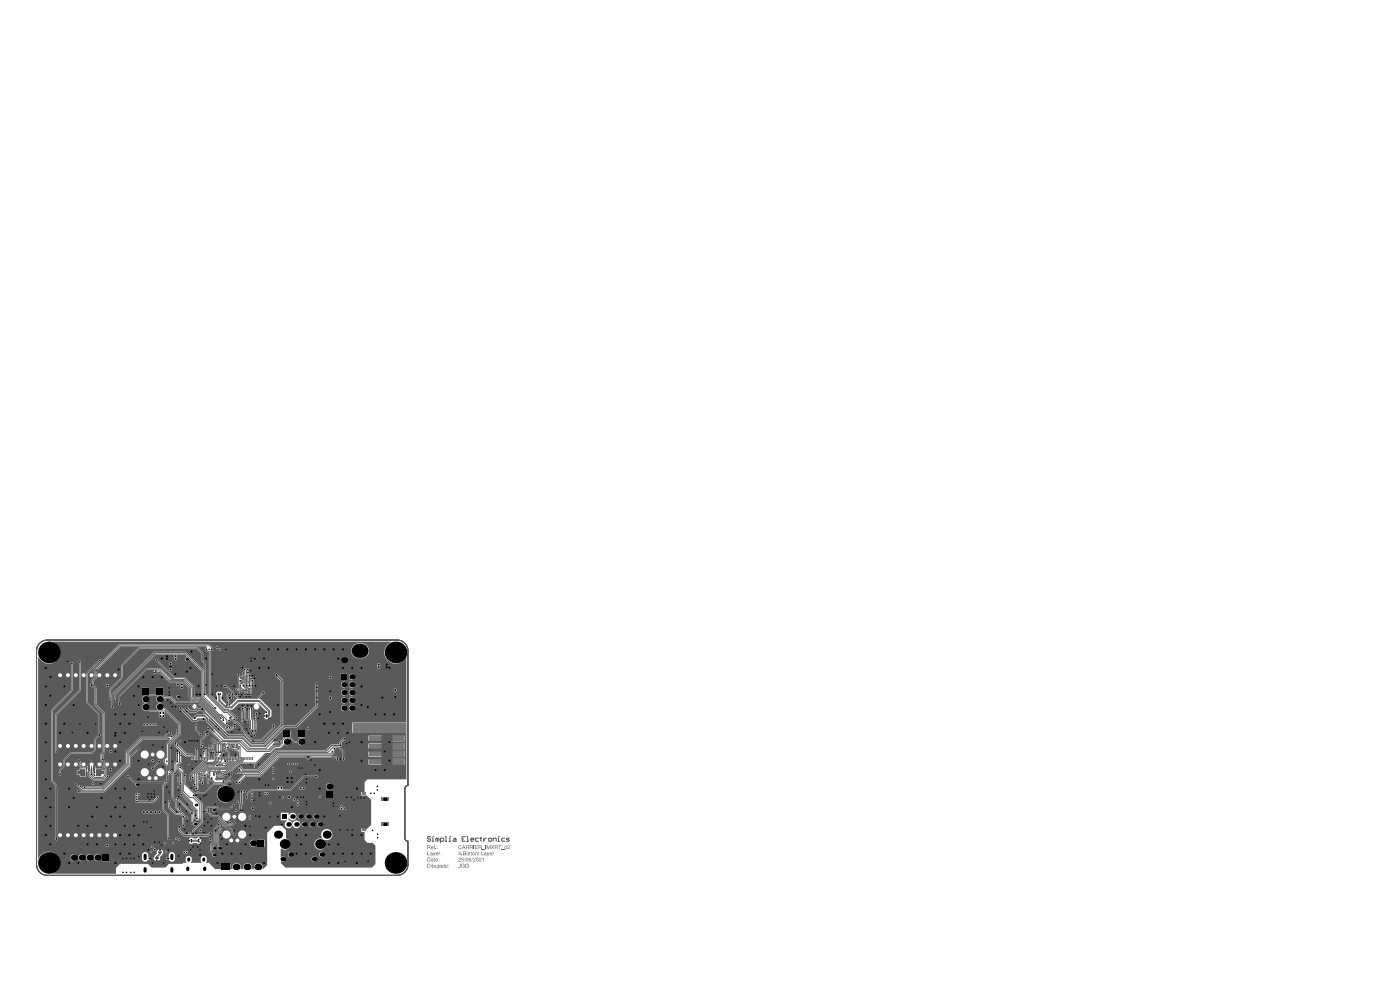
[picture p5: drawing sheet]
<svg xmlns="http://www.w3.org/2000/svg" width="420mm" height="297mm" viewBox="0 0 420 297" stroke-linecap="round" stroke-linejoin="round" font-family="sans-serif">
<g fill="#787878">
<path d="M114.3 246.6h2.2v1h-2.2z"/>
<path d="M108.5 237.5h1.1v.8h-1.1z"/>
<path d="M108.5 248.4h1.1v.8h-1.1z"/>
<path d="M114.3 239.1h2.2v1h-2.2z"/>
</g>
<path d="M11.8 192.9l1-.7 1.2-.4h105.1a3.2 3.2 0 0 1 3.2 3.3v40.4a.93 .93 0 0 0-.9 .9v14.8a.93 .93 0 0 0 .9 1v6.9a3.2 3.2 0 0 1-3.2 3.3h-104.9a3.2 3.2 0 0 1-3.2-3.3v-64.2l.1-.9z" fill="none" stroke="#000" stroke-width=".3"/>
<g fill="#787878">
<path d="M105.8 216.7h15.8v2.9h-15.8z" fill-rule="evenodd"/>
<path d="M110.6 227.7h3.7v1.3h-3.7z" fill-rule="evenodd"/>
<path d="M110.6 225.3h3.7v1.3h-3.7z" fill-rule="evenodd"/>
<path d="M110.6 223h3.7v1.3h-3.7z" fill-rule="evenodd"/>
<path d="M110.6 220.6h3.7v1.3h-3.7z" fill-rule="evenodd"/>
<path d="M117.8 227.6h3.3v1.5h-3.3z" fill-rule="evenodd"/>
<path d="M117.8 225.2h3.3v1.6h-3.3z" fill-rule="evenodd"/>
<path d="M117.8 222.9h3.3v1.5h-3.3z" fill-rule="evenodd"/>
<path d="M117.8 220.5h3.3v1.6h-3.3z" fill-rule="evenodd"/>
</g>
<g fill="#5a5a5a">
<path d="M83.8 226.6l9.4 .1-.5 .5h-.6l-.4-.4h-7.9z"/>
<path d="M66.7 225.5h.8l.3-.5 .7 .7v1.1l-.6 .1v.4h-.2v-.4h-.3v.4h-.2v-.4h-.2v.4h-.2v-.4l-.6-.1 .5-.7z"/>
<path d="M68 224.4l.6-.2a.56 .56 0 0 0 .5 .5 .56 .56 0 0 0 .6-.4l.1 .2a.36 .36 0 0 0 0 .5 .36 .36 0 0 0 .5 0h.4l.6 .5v1.3l-.6 .1v.4h-.2v-.4l-1.6-.1v-1.3z"/>
<path d="M67.1 232h.4a.35 .35 0 0 0 .2 .5 .35 .35 0 0 0 .4-.4l1.1-.9v1.3l-1.7 1.7a.82 .82 0 0 1-.3-1.2z"/>
<path d="M63.1 225.2l.7 .1 .1 1.5-.2 .5h-.2v-.4h-.2v.4h-.2l-.2-.9z"/>
<path d="M23.2 231h.6v-.5h1.8v2.2h-1.6v-.7h-.8z"/>
<path d="M28.8 230.5h1.8v.5h.6v1h-.8v.7h-1.6z"/>
<path d="M58.9 226.8h.2v.4h-.2z"/>
<path d="M57.3 250.2l.4-.4h.4l.4 .4-.6 .4z"/>
<path d="M52.7 230.7l1.2 1.1v2.8a.42 .42 0 0 0 0 .6 .42 .42 0 0 0 .5 .1v2.3l3.1 3.1v.8l1.4 1.4v2.1a.44 .44 0 0 0-.2 .6 .44 .44 0 0 0 .5 .2l-.4 .2-.2 .5-.6 .2-.2-.6a.41 .41 0 0 0 .6 0 .41 .41 0 0 0 0-.6v-2.7l-1.1-1.1-.1-.9-2.6-2.6a.35 .35 0 0 0-.3-.4 .35 .35 0 0 0-.4 .4 .35 .35 0 0 0 .5 .3l2.5 2.5v.8l1.1 1.1v.6l-.4-.1-4-4a.4 .4 0 0 0-.6-.3 .4 .4 0 0 0-.2 .6l-.7-.7v-7a.42 .42 0 0 0 .5 .1 .42 .42 0 0 0 .1-.6zM53.1 233.2a.35 .35 0 0 0 .7 0 .35 .35 0 0 0-.7 0zM53.1 234.2a.35 .35 0 0 0 .7 0 .35 .35 0 0 0-.7 0zM53.1 235.9a.35 .35 0 0 0 .7 0 .35 .35 0 0 0-.7 0z"/>
<path d="M16 192.3h101.3a3.5 3.5 0 0 0-1.1 5.6 3.5 3.5 0 0 0 5.7-1v36.7h-11.7l-.9 .8v3l-1 .1 .1 .9 1.2 .1 .2-.2 1.5 1.4v7.5l-1.5 1.5-.2-.5-1.2 .1-.1 .9 1 .1v2.5l.9 .8h1.5l.9 .9v5.5l-1 1h-26l-1.4-1.3v-.4a.9 .9 0 0 0 1.2-.1 .9 .9 0 0 0 0-1.3 .9 .9 0 0 0-1.2-.1v-2.4a1.75 1.75 0 0 0 2.6-.6 1.75 1.75 0 0 0-1-2.5v-2.5l-1.3-1.3h-2.3l-2.1 2.2v9.6l-1.2 1.2-.2-.1 .1-.4h-2.7l.1 .5h-.7a1.32 1.32 0 0 0-1.3-1.7 1.32 1.32 0 0 0-1.2 1.7h-.8a1.33 1.33 0 0 0-1.3-1.7 1.33 1.33 0 0 0-1.2 1.7h-.7v-1.7h-2.6v1.7h-1.9l-1.9-1.9-.9-.1a1.02 1.02 0 0 0 .1-1.6 1.02 1.02 0 0 0-1.6 .3l.2 1.4-3.2-.1a1.02 1.02 0 0 0 .1-1.6 1.02 1.02 0 0 0-1.6 .3l.2 1.4h-.9l-.3 .3h-4l-1.1 1.1h-4.1l-1.1-1.1h-8.4l-1.2 1.2v1.8h-18.8a3.5 3.5 0 0 0 1.1-5.6 3.5 3.5 0 0 0-5.7 1v-60.4a3.5 3.5 0 0 0 5.7 1 3.5 3.5 0 0 0-1.1-5.6zM64.7 194.1a.35 .35 0 0 0 .7 0 .35 .35 0 0 0-.7 0zM108.1 192.9v2.1h2.6a2.24 2.24 0 0 0-2.6-2.1zM106 193.5l-.5 .7-.2 .8h2.6v-2.1l-1.2 .1zM65.6 194.7a.35 .35 0 0 0 .7 0 .35 .35 0 0 0-.7 0zM108.1 195.2v2.1a2.26 2.26 0 0 0 2.6-2.1zM105.3 195.2a2.25 2.25 0 0 0 2.6 2.1v-2.1zM29.7 197.6l-.1 .3-3.7 3.9v8.8l3.7 3.7v5.8l-1.3 1.5v3.1l-.8 .8-6.4 .1-2.1 2.1v1.8l-1.2 1.2v1.1a.35 .35 0 0 0 0 .5 .35 .35 0 0 0 .5 0 .35 .35 0 0 0-.1-.5v-.9l1.2-1.2v-1.9l1.9-1.9 6.4-.1 1-1v-3.1l1-1a.35 .35 0 0 0 .4-.2 .35 .35 0 0 0-.1-.4v-5.9l-3.7-3.7v-8.6l3.6-3.7a.35 .35 0 0 0 .4-.4 .35 .35 0 0 0-.6-.2zM50.7 198.9a.45 .45 0 0 0 .9 0 .45 .45 0 0 0-.9 0zM113.2 198.9l.1 .6a.5 .5 0 0 0-.1 .7 .5 .5 0 0 0 .7 0 .5 .5 0 0 0-.1-.7 .44 .44 0 0 0 .1-.6 .44 .44 0 0 0-.7 0zM71.3 202.1l.2 4-.7 .2-.2 .5 .2 .3h.6v.8a.35 .35 0 0 0-.1 .6 .35 .35 0 0 0 .5 0 .35 .35 0 0 0 0-.6v-.4l.7-.4 .8 .1-.1 .7a.35 .35 0 0 0 0 .6 .35 .35 0 0 0 .5 0 .35 .35 0 0 0-.1-.6l.1-.4h.4v.2a.47 .47 0 0 0-.1 .6 .47 .47 0 0 0 .5 .3l.2-.4-.1-.4 .5-.1a.43 .43 0 0 0-.2 .6 .43 .43 0 0 0 .6 .2l.1-2.6a.37 .37 0 0 0 .4-.1 .37 .37 0 0 0-.1-.5v-1.1a.44 .44 0 0 0 .1-.5 .44 .44 0 0 0-.4-.2l-.1-.4-.5-.2a.49 .49 0 0 0 .1-.6 .49 .49 0 0 0-.5-.2v-.3a.43 .43 0 0 0 0-.5 .43 .43 0 0 0-.4-.3 .41 .41 0 0 0 .5-.3 .41 .41 0 0 0-.5-.5l-.3 .5a.39 .39 0 0 0-.5-.4 .39 .39 0 0 0-.2 .6l-.1 .5a.37 .37 0 0 0-.4 .1 .37 .37 0 0 0 0 .5v.8l-.9 .2v-.4a.35 .35 0 0 0 0-.5 .35 .35 0 0 0-.5 0zM50.7 200.7a.45 .45 0 0 0 .9 0 .45 .45 0 0 0-.9 0zM33.9 202.4a.6 .6 0 0 0 1.2 0 .6 .6 0 0 0-1.2 0zM31.6 202.4a.6 .6 0 0 0 1.2 0 .6 .6 0 0 0-1.2 0zM29.2 202.4a.6 .6 0 0 0 1.2 0 .6 .6 0 0 0-1.2 0zM26.8 202.4a.6 .6 0 0 0 1.2 0 .6 .6 0 0 0-1.2 0zM24.5 202.4a.6 .6 0 0 0 1.2 0 .6 .6 0 0 0-1.2 0zM22.1 202.4a.6 .6 0 0 0 1.2 0 .6 .6 0 0 0-1.2 0zM19.8 202.4a.6 .6 0 0 0 1.2 0 .6 .6 0 0 0-1.2 0zM17.4 202.4a.6 .6 0 0 0 1.2 0 .6 .6 0 0 0-1.2 0zM98.6 203a.45 .45 0 0 0 .9 0 .45 .45 0 0 0-.9 0zM102.2 202v1.8h1.8v-1.8zM104.6 202.9a.91 .91 0 0 0 1.8 0 .91 .91 0 0 0-1.8 0zM52.9 205.1a.44 .44 0 0 0 .8 0 .44 .44 0 0 0-.8 0zM31.7 205.5a.45 .45 0 0 0 .9 0 .45 .45 0 0 0-.9 0zM104.6 205.2a.91 .91 0 0 0 1.8 0 .91 .91 0 0 0-1.8 0zM102.2 205.2a.95 .95 0 0 0 1.9 0 .95 .95 0 0 0-1.9 0zM54.2 204.8l-.1 .4a.55 .55 0 0 1 0 .9 .47 .47 0 0 0 .7 .2 .47 .47 0 0 0-.1-.8 .44 .44 0 0 0 .2-.6 .44 .44 0 0 0-.7-.1zM118.1 206.8a.45 .45 0 0 0 .9 0 .45 .45 0 0 0-.9 0zM28.1 200.7l.2 2.2-1 1-.2 1.5 1.2 1.1v4.9l2.3 2.4v11.6l-.5 .7v1.8l.4 .5-.1 .7a.6 .6 0 0 0-.9-.5 .6 .6 0 0 0 0 1 .6 .6 0 0 0 .9-.4l.1 .6 .8 .7-.1 .4h-.5l-.1-.5h-1.8l-.2-.7h-.1v.7h-.2v-.7h-.4a.68 .68 0 0 0 0-1 .68 .68 0 0 0-.9 0 .68 .68 0 0 0 0 1l-2.4 .3-.4-.5-.2-1.4a.35 .35 0 0 0-.3-.4 .35 .35 0 0 0-.4 .3 .35 .35 0 0 0 .4 .4l.1 1.3 .5 .6-.6 .2v.4h-.6l-.1 1.1 .8 .2 .2 .6h1.7l.1-1.6h.5v1.4l1.4 1.4h3.6l.9-1a.41 .41 0 0 0 .4-.5 .41 .41 0 0 0-.6-.2v-2.1l-.7-.8v-1.5l-.3-.6v-1.2l.4-.4v-12.1l-2.5-2.5v-4.9l-.8-.9v-1.1l.9-1 .2-2.4 6.9-6.9h25.4l.2 .5a.35 .35 0 0 0-.1 .4 .35 .35 0 0 0 .4 .2l.4 .4v12.8l-.8-.3-.1-9.3-.6-.6v-2.2l-1.6-1.7-17.5-.1-5.4 5.3v3.7l-3.6 3.7-.1 2.4a.35 .35 0 0 0 0 .5 .35 .35 0 0 0 .5 0 .35 .35 0 0 0 0-.5v-2.3l3.6-3.6v-3.7l5-5h17.2l1.5 1.4v2.2l.6 .7-.1 1.9-5.3-5.3h-9.5l-12.7 12.6-.1 3.6a.35 .35 0 0 0 0 .5 .35 .35 0 0 0 .6 0 .35 .35 0 0 0-.1-.5v-3.4l12.6-12.5-12.2 12.4-.1 1.8a.35 .35 0 0 0 0 .5 .35 .35 0 0 0 .5 0 .35 .35 0 0 0-.1-.6v-1.5l12.2-12.1h5.5l.1 .8a.48 .48 0 0 0-.2 .6 .48 .48 0 0 0 .6 .3 .48 .48 0 0 0 .2-.7v-1h2.3l.7 .9a.53 .53 0 0 0-.5 .5 .53 .53 0 0 0 .5 .6 .53 .53 0 0 0 .5-.6l3.8 3.6-.1 7.8h-1.5l-.5-.4v-2.9l-2.7-2.7h-3.2l-5-5.1a.35 .35 0 0 0-.3-.4 .35 .35 0 0 0-.4 .4 .35 .35 0 0 0 .4 .3l5.1 5.3h-.7l-3.1-3.1h-4.5l-8.1 8.1-.2 2.3a.35 .35 0 0 0 0 .5 .35 .35 0 0 0 .6-.1 .35 .35 0 0 0-.1-.5v-1.9l8-8h2.4l-.2 .4a.35 .35 0 0 0-.3 .6 .35 .35 0 0 0 .6 0h1.4l2.8 2.7h4.1l1.8 1.8v3l.9 .9-4.5 .1-1.6-1.6h-2.2l-.3-.4v-2.1h-2.1v2l-2.1-.1v-1.9h-2.1v2.1h1.9l-.3 .4a1.05 1.05 0 0 0-1.6 .7 1.05 1.05 0 0 0 1.2 1.2 1.05 1.05 0 0 0 .7-1.6l.4-.4h2.3a1.1 1.1 0 0 0 0 1.8 1.1 1.1 0 0 0 1.7-.7h.6l.2-.2h1.3l1.7 1.6 5.4 .1a.63 .63 0 0 0-.3 1 .63 .63 0 0 0 1 0 .63 .63 0 0 0-.3-1l1.1-.1 .9 1.1-1.2 .1-.6 .5h-1.7l-.8-.8a.35 .35 0 0 0-.5 0 .35 .35 0 0 0 0 .5l1.2 1h1.9l.8-.6 1 .1 .8 1.2h-2.5l-.9 .7-.2 .6-3.4-3.5-.4-.1-.2 .4 4 4.1h1.2l.6-.5h1.7l.3-.5 .4 1 2.3 2.4-.6 .6-1-1a.35 .35 0 0 0-.3-.4 .35 .35 0 0 0-.4 .4 .35 .35 0 0 0 .4 .3l3.5 3.5-.5 .4-1.5-1.5h-.4l-.5 .5v.4l.7 .6 .5-.1 .6 .6v2.1a.45 .45 0 0 0 0 .5 .45 .45 0 0 0 .4 .2l-.4 .4v.5h-.5l.2-3.7-.3-.3-.3 .1a.67 .67 0 0 1-.5 .5 .67 .67 0 0 1-.7-.2l-.4 .4 .4 1.3-.2 .4-.2 1.6-.3-.1v-2.2a.35 .35 0 0 0 0-.5 .35 .35 0 0 0-.5 0 .35 .35 0 0 0 .1 .5l-.2 .4a.35 .35 0 0 0-.5-.1 .35 .35 0 0 0 0 .6l-.4 1.4v.9l.4 .2-3.9 3.9-.1 1.4a.35 .35 0 0 0 0 .6 .35 .35 0 0 0 .5 0 .35 .35 0 0 0-.1-.6l.2-1.3 .1 .8a.42 .42 0 0 0 0 .6 .42 .42 0 0 0 .6 .1l-.1 1.5a.43 .43 0 0 0 0 .5 .43 .43 0 0 0 .6 .1l-.1 .5a.44 .44 0 0 0 .1 .5 .44 .44 0 0 0 .4 .2 .35 .35 0 0 0 .1 .5 .35 .35 0 0 0 .5-.1 .35 .35 0 0 0-.1-.5v-2.1l.9-.1a.42 .42 0 0 0 0 .6 .42 .42 0 0 0 .6-.1 .42 .42 0 0 0-.1-.6l.1-1.5 .8-.3v1.2l.4 .4-.2 .9a.35 .35 0 0 0 0 .5 .35 .35 0 0 0 .5 0 .35 .35 0 0 0 0-.5v-.7l.4-.2v-.6l.2-.1 .9 1.3-2.9 2.8h-2.9l-2.7-2.7 .1-2.3a.43 .43 0 0 0 0-.5 .43 .43 0 0 0-.5-.1l-.1-1.1-.7-.8a.43 .43 0 0 0-.3-.5 .43 .43 0 0 0-.5 .2l.9-1.2 .1-2a.43 .43 0 0 0 0-.5 .43 .43 0 0 0-.6-.1l.3-.5 1.4 1.4h1.6l.2 .9h1.9l-.1-3.2a.35 .35 0 0 0-.3-.5 .35 .35 0 0 0-.3 .5v2.1l-.2 .1-.9-.9h-1.4l-2.8-2.8-.4-.2a.35 .35 0 0 0-.4-.5 .35 .35 0 0 0-.2 .6v.7l1.3 1.3-.3 .5a.38 .38 0 0 0-.4 .1 .38 .38 0 0 0 0 .4v1.9l-.8 .9v2.7l-.2 .1-.9-1v-7.2l3.1-3.2v-3.2l-5.2-5.3a1.14 1.14 0 0 0-1.7-.7 1.14 1.14 0 0 0-.1 1.9h-2.3l-.4-.4a1.05 1.05 0 0 0-.7-1.6 1.05 1.05 0 0 0-1.2 1.2 1.05 1.05 0 0 0 1.6 .7l.6 .5h2.9l-.1 .4a.55 .55 0 0 1 0 .9 .56 .56 0 0 0 1 .2 .49 .49 0 0 0 .8 0 .49 .49 0 0 0-.2-.7l.3-.8 4 4-.2 1.2a.35 .35 0 0 0-.4 .2 .35 .35 0 0 0 .1 .5v.6l-1 .9-.5-.3-1.9 .5 .8-1h.4a.35 .35 0 0 0 .6 .1 .35 .35 0 0 0 0-.5 .35 .35 0 0 0-.6 .1h-.5l-1.1 1h-6.9l-4.8 4.9v3.4l-6.9 6.8h-5a.45 .45 0 0 0-.5 0 .45 .45 0 0 0-.2 .4l-.4-.5a.43 .43 0 0 0-.4-.3 .43 .43 0 0 0-.5 .3l-.5-.6a.35 .35 0 0 0-.4-.4 .35 .35 0 0 0-.3 .4 .35 .35 0 0 0 .4 .3l1.6 1.7-.6 .1a.35 .35 0 0 0-.6 0 .35 .35 0 0 0 0 .5 .35 .35 0 0 0 .6-.1h7.5l7.9-7.9 .1-2.7 2.1-2.1a.35 .35 0 0 0 .4-.3 .35 .35 0 0 0-.4-.4 .35 .35 0 0 0-.3 .4l-2.3 2.1v-.8l4.2-4.2 7.8 .2-1 1.2v3.9l-.7 .7v1.2l.9 .9v3.9l-.5 .2-.3 .5h-8.9l-1.6-1.6a.35 .35 0 0 0-.3-.4 .35 .35 0 0 0-.4 .4 .35 .35 0 0 0 .4 .3l1.7 1.7h.5a.62 .62 0 0 0 .1 .9 .62 .62 0 0 0 .8 0 .62 .62 0 0 0 .1-.9l7.7 .1-.7 .8v7.1l1.6 1.7v6.8a.35 .35 0 0 0 0 .5 .35 .35 0 0 0 .5 0 .35 .35 0 0 0-.1-.6v-6.8l-1.6-1.7v-6.9l1.4-1.4v-2l.6-.1 .2-.4 .1 7.4 1.3 1.3v1.9l1.1 1 .4 .1 .1 .2h-1.4l-1.8-1.8v-1.5a.35 .35 0 0 0 0-.5 .35 .35 0 0 0-.5 0 .35 .35 0 0 0 0 .5v1.8l2.1 2 1.5 .1 .5 .5v2.5a.35 .35 0 0 0 .4 .5 .35 .35 0 0 0 .2-.6v-2.2l.2-.2 .2 .3a.35 .35 0 0 0 .4 .3 .35 .35 0 0 0 .3-.4 .35 .35 0 0 0-.4-.3l-1.6-1.5-.4-.1v-.2a.35 .35 0 0 0 .3-.4 .35 .35 0 0 0-.4-.3l-.4-.4v-1.4l-.4-.7 4.2 4.1 .1 2.7a.43 .43 0 0 0 .1 .5 .43 .43 0 0 0 .5 .1 .59 .59 0 0 0 .8 .4 .59 .59 0 0 0 .3-.9l1.2-1v.8l-2.5 2.5-.1 1.1-.4 .1a.43 .43 0 0 0 0-.6 .43 .43 0 0 0-.6 0 .43 .43 0 0 0 0 .6h-1.2l-1.3-1.3v-.9a.35 .35 0 0 0-.4-.5 .35 .35 0 0 0-.3 .6l.1 1 1.6 1.7h7.3l.7-.7a.35 .35 0 0 0 .2-.5 .35 .35 0 0 0-.6 .1l-.5 .5-4-.1v-.8l2.6-2.7-.1-5.7-2.3-2.4-.1-.4h3l2.8-2.8h3.5l1-.9h.7a.35 .35 0 0 0 .5 0 .35 .35 0 0 0 0-.5 .35 .35 0 0 0-.5 .1l-.8-.2 1.1-1v-1.5l1.6-1.6 .6 .8a.35 .35 0 0 0-.4 .4 .35 .35 0 0 0 .5 .3l.1 .3h-1a.35 .35 0 0 0-.5 0 .35 .35 0 0 0 0 .5 .35 .35 0 0 0 .6-.1l1.9 .2-2.1 2.2a.35 .35 0 0 0-.4 .3 .35 .35 0 0 0 .3 .4 .35 .35 0 0 0 .4-.5h.2a.35 .35 0 0 0 .3 .5 .35 .35 0 0 0 .4-.4l1.7-1.7h4.4l5.6-5.6h7.8l.5 .4h.8l.4-.5h6.1l.2 .3 .4 .1 .4-.4h.4l.2 .2a.38 .38 0 0 0 .1 .5 .38 .38 0 0 0 .5-.1 .38 .38 0 0 0-.2-.6l-.4-.4h-.8l-.3 .2-.4-.2 1-1.1 .2-1.5h.8l1.3 1.3-.1 1.9a.35 .35 0 0 0 0 .5 .35 .35 0 0 0 .5 0 .35 .35 0 0 0 0-.5v-2.1l-1.3-1.4 .4-.1 .1-1 1-1a.35 .35 0 0 0 .1-.6 .35 .35 0 0 0-.6 .2l-1.1 1.1v.7h-2.4l-1.7 1.7h-14.8l-5.7 5.7h-4.2l-1.3-1.2 .2-.4h4.9l2.9-2.9h1.4l1.6-1.5h1.5l1.2-1.3a1.12 1.12 0 0 0 1.5-.3 1.12 1.12 0 0 0-.2-1.5h.3l1.2 1.1 1.2 .1a1.05 1.05 0 0 0 1.6 .6 1.05 1.05 0 0 0 0-1.7 1.05 1.05 0 0 0-1.6 .6h-1.1l-1.2-1.1v-2.1h-2.1l.1 2.3-.6 .6-.1 .9-.8 .8h-1.3l-1.6 1.5 1.5-1.6a.44 .44 0 0 0 .4-.4 .44 .44 0 0 0-.3-.4h1.2a.35 .35 0 0 0 .6 0 .35 .35 0 0 0-.1-.5 .35 .35 0 0 0-.5 0l-1.8-.1 3.9-4 3.6-.1 6.1-6v-7.2l-.4-.1-.2 .3v6.6l-5.9 5.8-3.6 .1-5.8 5.9h-4.2l-2.4-2.4h-5.4l-4.8-4.9v-.6l5.5 5.3h4.8l2.4 2.4h3.9l5.7-5.8v-13.3l-1.6-1.8a.44 .44 0 0 0-.7-.1 .44 .44 0 0 0 .2 .7l1.4 1.4v13l-5.3 5.2h-3.3l-2.4-2.4h-4.8l-.9-.9 2-.1 .9-.8a.42 .42 0 0 0 .4-.3 .42 .42 0 0 0-.1-.5 .35 .35 0 0 0-.1-.6 .35 .35 0 0 0-.5 .5l-.9 .7-.9-.8 .1-1a.43 .43 0 0 0 .5 .2 .43 .43 0 0 0 .2-.5l.2-.2 .8 .8 .8 .1 1.4 1.3v.9l3.2 3.1h3.1l3.6-3.6 .1-.6a.35 .35 0 0 0 0-.5 .35 .35 0 0 0-.5 0 .35 .35 0 0 0 0 .5v.4l-3.4 3.4h-2.8l-2.9-2.9-.1-.9-1.4-1.5-.7-.1-.1-.8 .2 .1a.35 .35 0 0 0 .6-.2 .35 .35 0 0 0-.4-.4l-1.9-2 1-.2 1.7-1.8 5.1 .2a.87 .87 0 0 0-.5 1.3 .87 .87 0 0 0 1.4 0 .87 .87 0 0 0-.5-1.3l.3-.2 2.6 2.8a1.1 1.1 0 0 0-.8 1 1.1 1.1 0 0 0 .7 1l1-.4 .5-.6v-1.5l-3.2-3.5-.6-.2 1.4-1.4a.35 .35 0 0 0 .3-.4 .35 .35 0 0 0-.3-.3 .35 .35 0 0 0-.4 .4l-1.5 1.5h-5.5l-3.4-3.6-.5-.1a.35 .35 0 0 0-.6 0 .35 .35 0 0 0 0 .5 .35 .35 0 0 0 .6 0h.2l1.7 1.6-.3 .4 .2 .9a.35 .35 0 0 0-.1 .5 .35 .35 0 0 0 .6 0 .35 .35 0 0 0-.1-.5v-.6h.2l1.1 1-1.9 1.9-.3-.2v-1.1l-.5-.5 .2-.6a.42 .42 0 0 0 .4-.5 .42 .42 0 0 0-.5-.4 .35 .35 0 0 0-.4-.2 .35 .35 0 0 0-.2 .4l-.3 .3v1.3l.4 .7a.44 .44 0 0 0-.1 .5 .44 .44 0 0 0 .5 .2l-.4 .2-1.6-1.6v-1.1a.74 .74 0 0 0 .1-1 .74 .74 0 0 0-.9-.3 .7 .7 0 0 0-.9 .4 .7 .7 0 0 0 .3 .9l-.2 1.3-1.8-1.8v-12.8l.8-.6-.3-.7-.8-.8h-27.1zM104.6 207.6a.91 .91 0 0 0 1.8 0 .91 .91 0 0 0-1.8 0zM102.2 207.6a.95 .95 0 0 0 1.9 0 .95 .95 0 0 0-1.9 0zM52.9 208.9a.55 .55 0 0 0 1.1 0 .55 .55 0 0 0-1.1 0zM98.6 209.3a.45 .45 0 0 0 .9 0 .45 .45 0 0 0-.9 0zM104.6 209.9a.91 .91 0 0 0 1.8 0 .91 .91 0 0 0-1.8 0zM102.2 209.9a.95 .95 0 0 0 1.9 0 .95 .95 0 0 0-1.9 0zM72.5 212.1l-.1 4.3a.35 .35 0 0 0-.1 .6 .35 .35 0 0 0 .5 0 .35 .35 0 0 0 0-.6v-3.1l.5-1v3.2l.8 .8a.35 .35 0 0 0 .3 .4 .35 .35 0 0 0 .4-.4 .35 .35 0 0 0-.4-.3l-.7-.7v-3a.4 .4 0 0 0-.2-.7 .4 .4 0 0 0-.5 .5zM105.6 211.4v.8h.8l-.3-.6zM104.9 211.6l-.3 .6h.8v-.8zM105.6 212.4v.8l.5-.3 .3-.5zM104.6 212.4l.3 .5 .5 .3v-.8zM102.2 212.3a.95 .95 0 0 0 1.9 0 .95 .95 0 0 0-1.9 0zM43.1 217a.41 .41 0 0 0 .2 .6 .41 .41 0 0 0 .6-.3 .43 .43 0 0 0 .4 .3 .43 .43 0 0 0 .4-.3 .43 .43 0 0 0 .4 .3 .43 .43 0 0 0 .4-.3 .43 .43 0 0 0 .5 .3 .43 .43 0 0 0 .4-.3 .35 .35 0 0 0 .5 .2 .35 .35 0 0 0 0-.6 .35 .35 0 0 0-.5 .3 .54 .54 0 0 0-.5-.3 .54 .54 0 0 0-.5 .3 .43 .43 0 0 0-.4-.3 .43 .43 0 0 0-.4 .3 .43 .43 0 0 0-.4-.3 .43 .43 0 0 0-.5 .3l-.2-.3zM92 218.4a.35 .35 0 0 0 .7 0 .35 .35 0 0 0-.7 0zM74.5 212v3.5l.4 .5v2a.53 .53 0 0 0-.4 .5 .53 .53 0 0 0 .4 .5l.1 .6a.42 .42 0 0 0 .4 .5 .42 .42 0 0 0 .4-.4 .42 .42 0 0 0-.5-.4l.7-.7v1.5a.35 .35 0 0 0 0 .5 .35 .35 0 0 0 .5 0 .35 .35 0 0 0-.1-.5l.1-.7a.37 .37 0 0 0 .5-.1 .37 .37 0 0 0-.1-.5l.2-4.6a.35 .35 0 0 0 .1-.5 .35 .35 0 0 0-.6 0 .35 .35 0 0 0 .1 .5v.7a.49 .49 0 0 0-.6 .2 .49 .49 0 0 0 .1 .6l-.2 .1-.4-.5v-2.5a.42 .42 0 0 0 0-.6 .42 .42 0 0 0-.5 0l-.2-.2zM105.7 216.6l.1 3.1 15.9-.1-.1-3zM61.2 219.2v1.2l-1 1.1v2a.39 .39 0 0 0 0 .5 .39 .39 0 0 0 .5 .1 .39 .39 0 0 0 .1-.5 .35 .35 0 0 0 .4-.3 .35 .35 0 0 0-.3-.4v-1.1l1.4-1.4a.35 .35 0 0 0 .4-.3 .35 .35 0 0 0-.4-.4 .35 .35 0 0 0-.3 .4l-.4 .2v-.5a.35 .35 0 0 0 .1-.5 .35 .35 0 0 0-.5-.1zM58.5 217.1l.1 1.8 1.3 1.3a.35 .35 0 0 0 .3 .4 .35 .35 0 0 0 .4-.3 .35 .35 0 0 0-.5-.4l-1.2-1.2v-1a.35 .35 0 0 0 .1-.6 .35 .35 0 0 0-.5 0zM89.4 218.9v2.1h2v-2.1zM110.5 220.5l.1 1.6 3.8-.2-.1-1.4zM117.7 220.4v1.8h3.5v-1.8zM53.6 222.2a.35 .35 0 0 0 .7 0 .35 .35 0 0 0-.7 0zM33.9 223.6a.6 .6 0 0 0 1.2 0 .6 .6 0 0 0-1.2 0zM31.6 223.6a.6 .6 0 0 0 1.2 0 .6 .6 0 0 0-1.2 0zM29.2 223.6a.6 .6 0 0 0 1.2 0 .6 .6 0 0 0-1.2 0zM26.8 223.6a.6 .6 0 0 0 1.2 0 .6 .6 0 0 0-1.2 0zM24.5 223.6a.6 .6 0 0 0 1.2 0 .6 .6 0 0 0-1.2 0zM22.1 223.6a.6 .6 0 0 0 1.2 0 .6 .6 0 0 0-1.2 0zM19.8 223.6a.6 .6 0 0 0 1.2 0 .6 .6 0 0 0-1.2 0zM17.4 223.6a.6 .6 0 0 0 1.2 0 .6 .6 0 0 0-1.2 0zM110.5 222.9l.1 1.5 3.8-.1-.1-1.4zM117.7 222.8v1.7h3.5v-1.7zM23.7 198.1v8.8l-7 7.1-.1 11.1a.35 .35 0 0 0 0 .5 .35 .35 0 0 0 .5 0 .35 .35 0 0 0 0-.5v-11l7-7 .1-8.5a.35 .35 0 0 0 0-.5 .35 .35 0 0 0-.5 0zM32.8 225.3a.44 .44 0 0 0 .8 0 .44 .44 0 0 0-.8 0zM45.2 226.2a.6 .6 0 0 0 1.2 0 .6 .6 0 0 0-1.2 0zM110.5 225.3l.1 1.5 3.8-.2-.1-1.4zM59.5 226.9v.9h.3v-.9zM117.7 225.1v1.8h3.5v-1.8zM46.9 226.2a1.23 1.23 0 0 0 2.4 0 1.23 1.23 0 0 0-2.4 0zM42.2 226.2a1.23 1.23 0 0 0 2.4 0 1.23 1.23 0 0 0-2.4 0zM60 226.9v.9h.3v-.9zM45.4 227.9a.35 .35 0 0 0 .7 0 .35 .35 0 0 0-.7 0zM45.5 230.1a.35 .35 0 0 0 .2 .5 .35 .35 0 0 0 .4-.4l1.6-1.5a.35 .35 0 0 0 .4-.4 .35 .35 0 0 0-.4-.3 .35 .35 0 0 0-.3 .4zM110.5 227.6l.1 1.5 3.8-.1-.1-1.4zM117.7 227.5v1.7h3.5v-1.7zM88.6 229a.35 .35 0 0 0 .7 0 .35 .35 0 0 0-.7 0zM87.4 229a.35 .35 0 0 0 .7 0 .35 .35 0 0 0-.7 0zM86.1 229a.35 .35 0 0 0 .7 0 .35 .35 0 0 0-.7 0zM33.9 229.1a.6 .6 0 0 0 1.2 0 .6 .6 0 0 0-1.2 0zM31.6 229.1a.6 .6 0 0 0 1.2 0 .6 .6 0 0 0-1.2 0zM24.5 229.1a.6 .6 0 0 0 1.2 0 .6 .6 0 0 0-1.2 0zM22.1 229.1a.6 .6 0 0 0 1.2 0 .6 .6 0 0 0-1.2 0zM19.8 229.1a.6 .6 0 0 0 1.2 0 .6 .6 0 0 0-1.2 0zM17.4 229.1a.6 .6 0 0 0 1.2 0 .6 .6 0 0 0-1.2 0zM76.3 229.2v.9h.6v-.9zM56.4 229.2v.9h.6v-.9zM81.5 230.3a.35 .35 0 0 0 .7 0 .35 .35 0 0 0-.7 0zM32.7 230.6a.45 .45 0 0 0 .9 0 .45 .45 0 0 0-.9 0zM86.7 231.3a.4 .4 0 0 0 .8 0 .4 .4 0 0 0-.8 0zM81.5 231.6a.35 .35 0 0 0 .7 0 .35 .35 0 0 0-.7 0zM46.9 231.5a1.23 1.23 0 0 0 2.4 0 1.23 1.23 0 0 0-2.4 0zM42.2 231.5a1.23 1.23 0 0 0 2.4 0 1.23 1.23 0 0 0-2.4 0zM73.8 237.9v.8a.35 .35 0 0 0-.1 .5 .35 .35 0 0 0 .5 0 .35 .35 0 0 0 0-.5v-.6l1.1-1.1h11.7l4.2-4.1h3.4a.35 .35 0 0 0 .5 .1 .35 .35 0 0 0 0-.5 .35 .35 0 0 0-.5 0h-3.6l-4.1 4.2h-2.2a.55 .55 0 0 0 0-.9 .55 .55 0 0 0-.8 .2 .49 .49 0 0 0-.8-.1 .49 .49 0 0 0 .1 .8h-8zM81.6 233.5a.35 .35 0 0 0 .7 0 .35 .35 0 0 0-.7 0zM46.1 233.2a.6 .6 0 0 0 1.2 0 .6 .6 0 0 0-1.2 0zM44.2 233.2a.6 .6 0 0 0 1.2 0 .6 .6 0 0 0-1.2 0zM27.5 234.9a.35 .35 0 0 0 .7 0 .35 .35 0 0 0-.7 0zM98.9 234.7v1h.9l-.3-.7zM98.1 235l-.3 .7h.9v-1zM89.9 236a.5 .5 0 0 0 .1 .7 .5 .5 0 0 0 .7-.2 .46 .46 0 0 0 .7 0 .46 .46 0 0 0-.2-.7 .46 .46 0 0 0-.6 .3l-.4-.2zM97.8 235.9l.3 .6 .6 .3v-.9zM98.9 235.9v.9l.6-.3 .3-.6zM72.1 237.1l-.1 3.7-.3 .5v1.5a.35 .35 0 0 0 .3 .4 .35 .35 0 0 0 .4-.4v-1.3l.3-.6 .2-3.5a.35 .35 0 0 0 .5 .2 .35 .35 0 0 0 0-.6 .35 .35 0 0 0-.5 .3l-.4-.3zM79.2 237.6a.42 .42 0 0 0 .1 .5 .42 .42 0 0 0 .6-.1 .35 .35 0 0 0 .5 .1 .35 .35 0 0 0 0-.5 .35 .35 0 0 0-.5 0zM40.7 237.8l.1 2a.42 .42 0 0 0-.2 .6 .42 .42 0 0 0 .6 .1h4.8l1.3-1.2a.35 .35 0 0 0 .3-.3 .35 .35 0 0 0-.3-.4 .35 .35 0 0 0-.4 .4l-1 1h-4.7l.1-1.7a.39 .39 0 0 0 .4 .2 .39 .39 0 0 0 .3-.4 .39 .39 0 0 0-.4-.3zM75.3 237.4l-.1 .4 .3 .2a.39 .39 0 0 0-.3 .6 .39 .39 0 0 0 .7-.1l-.3-.4a.4 .4 0 0 0 .3-.5 .4 .4 0 0 0-.6-.2zM97.8 237.1v2.1h2v-2.1zM95.6 238.8a.35 .35 0 0 0 .7 0 .35 .35 0 0 0-.7 0zM84.4 239a.35 .35 0 0 0 .7 0 .35 .35 0 0 0-.7 0zM86.2 238.9a.45 .45 0 0 0 .9 0 .45 .45 0 0 0-.9 0zM87.9 239.7a.35 .35 0 0 0 .7 0 .35 .35 0 0 0-.7 0zM75.2 239.9a.35 .35 0 0 0 .7 0 .35 .35 0 0 0-.7 0zM65 238a2.6 2.6 0 0 0 5.2 0 2.6 2.6 0 0 0-5.2 0zM70.9 240.4a.4 .4 0 0 0 .8 0 .4 .4 0 0 0-.8 0zM80.7 240.7a.35 .35 0 0 0 .7 0 .35 .35 0 0 0-.7 0zM89.1 240.1l-.1 .4 .2 .2a.39 .39 0 0 0-.3 .4 .39 .39 0 0 0 .4 .3 .39 .39 0 0 0 .3-.4l-.2-.2a.4 .4 0 0 0 .2-.5 .4 .4 0 0 0-.5-.2zM61.6 242.2v.8a.35 .35 0 0 0-.1 .6 .35 .35 0 0 0 .5 0 .35 .35 0 0 0 0-.6v-.5l.4-.5h2.4l.6 .5h3.5l1-.9a.35 .35 0 0 0 .4-.3 .35 .35 0 0 0-.3-.3 .35 .35 0 0 0-.4 .4l-.8 .8h-3.3l-.6-.6h-2.6zM75.4 242.2a.45 .45 0 0 0 .9 0 .45 .45 0 0 0-.9 0zM102.9 242.4a.35 .35 0 0 0 .7 0 .35 .35 0 0 0-.7 0zM102.1 241.5l.1 .5a.39 .39 0 0 0-.3 .5 .39 .39 0 0 0 .5 .2 .39 .39 0 0 0 .3-.4l-.1-.2a.42 .42 0 0 0 .1-.5 .42 .42 0 0 0-.6-.1zM63.6 242.8a.53 .53 0 0 0 1 0 .53 .53 0 0 0-1 0zM70.4 243a.35 .35 0 0 0 .7 0 .35 .35 0 0 0-.7 0zM47.3 243.4a.45 .45 0 0 0 .9 0 .45 .45 0 0 0-.9 0zM46.2 243.4a.45 .45 0 0 0 .9 0 .45 .45 0 0 0-.9 0zM44.9 243.4a.44 .44 0 0 0 .8 0 .44 .44 0 0 0-.8 0zM43.7 243.4a.45 .45 0 0 0 .9 0 .45 .45 0 0 0-.9 0zM42.7 243.4a.45 .45 0 0 0 .9 0 .45 .45 0 0 0-.9 0zM84.2 243.6v2.3h1.8a1.27 1.27 0 0 0-.2 2.1 1.27 1.27 0 0 0 2-.5 1.17 1.17 0 0 0 1.8 .5 1.17 1.17 0 0 0 0-1.8 1.17 1.17 0 0 0-1.8 .5l-.7-.6-.5-.2-.1-.6a1.19 1.19 0 0 0 1.7 .6 1.19 1.19 0 0 0 .5-1.7 1.19 1.19 0 0 0-1.8-.3l-.2 .4-.2-.7zM69.7 244.8a.6 .6 0 0 0 1.2 0 .6 .6 0 0 0-1.2 0zM94 244.7a.82 .82 0 0 0 1.6 0 .82 .82 0 0 0-1.6 0zM91.6 244.7a.85 .85 0 0 0 1.7 0 .85 .85 0 0 0-1.7 0zM89.3 244.7a.82 .82 0 0 0 1.6 0 .82 .82 0 0 0-1.6 0zM74.7 244.3l-.1 .4 .3 .3a.4 .4 0 0 0-.3 .5 .4 .4 0 0 0 .6 .1l-.3-.5a.4 .4 0 0 0 .4-.5 .4 .4 0 0 0-.6-.3zM71.4 244.8a1.23 1.23 0 0 0 2.4 0 1.23 1.23 0 0 0-2.4 0zM66.7 244.8a1.23 1.23 0 0 0 2.4 0 1.23 1.23 0 0 0-2.4 0zM62.2 242.6l.1 1 1.2 1.2 1.9 .1 2.6 2.6h1.6l.6-.6a.35 .35 0 0 0 .4-.3 .35 .35 0 0 0-.4-.4 .35 .35 0 0 0-.3 .4l-.4 .5h-1.3l-2.6-2.6h-1.8l-1.1-1.1v-.3a.35 .35 0 0 0 .1-.5 .35 .35 0 0 0-.6 0zM68.7 246.6a.35 .35 0 0 0 .7 0 .35 .35 0 0 0-.7 0zM65.4 247l-1.5 1.6v3.6l-.8 .8v2.4l.6 .6a.53 .53 0 0 0 .5 .8 .53 .53 0 0 0 .6-.6 .53 .53 0 0 0-.8-.4l-.5-.6v-2.1l.8-.9v-3.4l1.2-1.3a.35 .35 0 0 0 .5-.4 .35 .35 0 0 0-.6-.1zM95.2 247.1a.82 .82 0 0 0 1.6 0 .82 .82 0 0 0-1.6 0zM90.4 247.1a.85 .85 0 0 0 1.7 0 .85 .85 0 0 0-1.7 0zM92.8 247.1a.82 .82 0 0 0 1.6 0 .82 .82 0 0 0-1.6 0zM59.7 249a.4 .4 0 0 0 .8 0 .4 .4 0 0 0-.8 0zM65.4 245.6v.5l.3 .1 2 2h1.1l.6 .6v.7l.5 .6a.35 .35 0 0 0 .3 .4 .35 .35 0 0 0 .4-.4 .35 .35 0 0 0-.4-.3l-.4-.4v-.7l-.8-.8h-1.1l-2-2.3zM33.9 250.3a.6 .6 0 0 0 1.2 0 .6 .6 0 0 0-1.2 0zM31.6 250.3a.6 .6 0 0 0 1.2 0 .6 .6 0 0 0-1.2 0zM29.2 250.3a.6 .6 0 0 0 1.2 0 .6 .6 0 0 0-1.2 0zM26.8 250.3a.6 .6 0 0 0 1.2 0 .6 .6 0 0 0-1.2 0zM24.5 250.3a.6 .6 0 0 0 1.2 0 .6 .6 0 0 0-1.2 0zM22.1 250.3a.6 .6 0 0 0 1.2 0 .6 .6 0 0 0-1.2 0zM19.8 250.3a.6 .6 0 0 0 1.2 0 .6 .6 0 0 0-1.2 0zM17.4 250.3a.6 .6 0 0 0 1.2 0 .6 .6 0 0 0-1.2 0zM56.9 251.2l-.2 .7a.75 .75 0 0 0 .2 .9 .75 .75 0 0 0 1-.1h1.1a.74 .74 0 0 0 1 .2 .74 .74 0 0 0 .3-1 .7 .7 0 0 0-.4-.8 .7 .7 0 0 0-.9 .2h-1.1l-.5-.3zM71.4 250.1a1.23 1.23 0 0 0 2.4 0 1.23 1.23 0 0 0-2.4 0zM66.7 250.1a1.23 1.23 0 0 0 2.4 0 1.23 1.23 0 0 0-2.4 0zM96.8 249a2.01 2.01 0 0 0-.1 2.5 1.7 1.7 0 0 0-2.4 1.5 1.7 1.7 0 0 0 2.3 1.6 1.7 1.7 0 0 0 .6-2.8 1.72 1.72 0 0 0 2.5-1.8 1.72 1.72 0 0 0-2.9-1zM52.5 251.4a.35 .35 0 0 0 .7 0 .35 .35 0 0 0-.7 0zM21.3 198.6v8.3l-5.9 6v21.2l1.3 1.4v15.7a.35 .35 0 0 0-.1 .6 .35 .35 0 0 0 .6 0 .35 .35 0 0 0-.1-.5v-15.8l-1.3-1.5v-21l5.9-6v-7.9a.35 .35 0 0 0 .1-.5 .35 .35 0 0 0-.5 0zM62.8 251.7a.35 .35 0 0 0 .7 0 .35 .35 0 0 0-.7 0zM53.4 251.7a.35 .35 0 0 0 .7 0 .35 .35 0 0 0-.7 0zM70.6 251.9a.6 .6 0 0 0 1.2 0 .6 .6 0 0 0-1.2 0zM68.7 251.9a.6 .6 0 0 0 1.2 0 .6 .6 0 0 0-1.2 0zM51.5 252.7a.35 .35 0 0 0 .7 0 .35 .35 0 0 0-.7 0zM49.1 252.7a.35 .35 0 0 0 .7 0 .35 .35 0 0 0-.7 0zM77.2 251.7v2.1h2.1v-2.1zM74.9 252.8a1.05 1.05 0 0 0 2.1 0 1.05 1.05 0 0 0-2.1 0zM31.7 253.4a.45 .45 0 0 0 .9 0 .45 .45 0 0 0-.9 0zM45.3 253.8a.35 .35 0 0 0 .7 0 .35 .35 0 0 0-.7 0zM47.2 254.9l-.2 .5 .1 .4-.7 .8a.8 .8 0 0 0-.3 1 .8 .8 0 0 0 1.1 .3 .7 .7 0 0 0 .7-.2 .7 .7 0 0 0 .1-.8l.6-.7a.81 .81 0 0 0 .3-1.1 .81 .81 0 0 0-1-.4zM66.1 247.4l.1 1.6-1.1 1.1v3.7l.2 .3a.53 .53 0 0 0 .5 .7 .53 .53 0 0 0 .6-.6 .53 .53 0 0 0-.8-.4l-.1-3.6 1-1.1v-1.1a.35 .35 0 0 0 .1-.5 .35 .35 0 0 0-.5-.1zM65.4 247.9v1l-.9 .9v2.9l-.4 .5-.1 .6a.53 .53 0 0 0-.2 .8 .53 .53 0 0 0 .9 0 .53 .53 0 0 0-.3-.8v-.5l.5-.5v-2.8l.9-1v-.6a.35 .35 0 0 0 .1-.5 .35 .35 0 0 0-.5 0zM46 254.7a.35 .35 0 0 0 .7 0 .35 .35 0 0 0-.7 0zM55 255.3a.41 .41 0 0 0 .1 .5 .41 .41 0 0 0 .6-.1 .35 .35 0 0 0 .5 .1 .35 .35 0 0 0 0-.6 .35 .35 0 0 0-.5 .1zM49.4 255.4a.35 .35 0 0 0 .7 0 .35 .35 0 0 0-.7 0zM44.9 255.4a.35 .35 0 0 0 .7 0 .35 .35 0 0 0-.7 0zM87.3 255.3v.7h.7l-.3-.4zM86.6 255.6l-.2 .4h.7v-.7zM86.4 256.2l.2 .5 .5 .2v-.7zM87.3 256.2v.7l.4-.2 .3-.5zM50.9 255.7l-.3 1.2a.53 .53 0 0 0-.7 .1 .53 .53 0 0 0 0 .7 .53 .53 0 0 0 .8 0 .93 .93 0 0 0 1 .6 .93 .93 0 0 0 .8-.9v-1.1a.94 .94 0 0 0-.6-.8 .94 .94 0 0 0-1 .2zM95.7 256.1a.85 .85 0 0 0 1.7 0 .85 .85 0 0 0-1.7 0zM22.3 256v1h.9l-.3-.7zM21.5 256.3l-.3 .7h.9v-1zM94.3 256.7v.8h.7l-.2-.5zM93.6 257l-.2 .5h.7v-.8zM42.9 255.7l-.3 .4v1.3a1.02 1.02 0 0 0 .8 .9 1.02 1.02 0 0 0 1.1-.7 .5 .5 0 0 0 .7-.1 .5 .5 0 0 0-.1-.7 .5 .5 0 0 0-.7 .1 1.02 1.02 0 0 0-.3-1.3 1.02 1.02 0 0 0-1.2 .1zM21.2 257.2l.3 .6 .6 .3v-.9zM22.3 257.2v.9l.6-.3 .3-.6zM30.6 256v2.1h2.1v-2.1zM28.2 257.1a1.05 1.05 0 0 0 2.1 0 1.05 1.05 0 0 0-2.1 0zM25.9 257.1a1.05 1.05 0 0 0 2.1 0 1.05 1.05 0 0 0-2.1 0zM23.5 257.1a1.05 1.05 0 0 0 2.1 0 1.05 1.05 0 0 0-2.1 0zM94.3 257.6v.8l.5-.3 .2-.5zM93.4 257.6l.2 .5 .5 .3v-.8zM77.5 258.8v1h1.3l-.3-.7zM76.4 259.1l-.3 .7h1.3v-1z"/>
</g>
<g fill="none" stroke="#5a5a5a" stroke-width=".3">
<path d="M21.5 198.8v8.1M23.9 198.3v8.7l-7 7.1v11.3M30 197.9l-3.9 3.9v8.7l3.7 3.8v6l-1.3 1.3v3.2l-1 .9h-6.2l-2.1 2.1v1.8l-1.2 1.2v1.3M47 197.9l5.2 5.3h3.2l2.6 2.6v2.9l.6 .5h1.7l5.4 5.4h.6l.7 .7v.6M61.9 194.7v-.7l-.3-.3h-25.6l-7.2 7.2v2.3l-.9 .9v1.2l.9 .9v5l2.4 2.4v12.1l-.4 .4v1.6l.3 .2v1.6l.7 .8v2.2l-.9 .9h-2.9l-1-1v-2M61.9 194.7h.1M61.9 194.7l.7 .6v13.1l4.7 4.7h1.1l1.8 1.8v.8M21.5 206.9v.1M21.5 207l-5.9 5.9v21.2l1.3 1.4v16M27.5 205.4h.1M27.5 205.4l.9 1v4.9l2.4 2.4v11.8l-.5 .6v1.7l.4 .5v1.4l.8 .7v1.9l-.8 .7h-2.3l-1-.9v-1.7M27.5 205.4v-1.4l1-1v-1.6l-.2-.6 7.4-7.5h27l.8 .8v.6l-.6 .6v12.9l4.6 4.5h1l2.4 2.4"/>
<path d="M33 209.4v-2.7l3.6-3.6v-3.7l5.2-5.1h17.3l1.6 1.5v2.3l.7 .6v9.5h.4l5.4 5.4h.9l1.4 1.4v.7l.7 .6h.8l1.5 1.5v.9l3 3h3l3.5-3.5v-.7M33.7 211.9v-3.8l12.5-12.5h9.4l5.3 5.2v7.8l3.6 3.7M34.4 210.2v-1.9l12.3-12.3h8.7l5.1 5.1v7.8l5.3 5.3h.7l1.5 1.6v1.1M35.8 211v-2.3l8.1-8.1h4.4l3 3.1h3.9l2.5 2.4v2.7l.7 .7h1.8l5.4 5.5 .6 .3M35.8 211h.1M43.6 211.9l1.2 1.2h4.8l4 4.1v2.8l-3.1 3.1v7.7l1 1v7.3l1.3 1.3v1.9l1 1h.4l1.8 1.8M43.6 209.6l1.2-1.2h3.8l.5 .5h2.2l1.6 1.6h6.9l8 8h1.3l1.3-1.3M46.2 201.6h1.8l2.7 2.7h4.2l1.9 1.9v3l.9 .9h2.2l7.5 7.6h.4l.3 .3M46.7 201.1h1.4l2.9 2.9h4l2.2 2.1v2.9l.8 .9h2.1l7.5 7.4h.6l.6 .7M47.9 211.9h1l5.1 5.1v3.1l-3.1 3.2v7.4l1 1v7.3l1.3 1.4v1.5l.6 .6M47.9 209.6l3.2-.3 1.6 1.6h7l8 7.9h1.7l1-1M51.1 219.7h-.7l-1.1 1.1h-6.9l-4.7 4.7v3.5l-7 6.9h-5.4"/>
<path d="M53.2 218.9h.1M53.2 218.9v.9l-3.2 3.3v3.9l-.7 .6v1.1l.9 .9v4.7l-1.4 1.3v7.1l1.6 1.6v7.1M58.8 217.4v1.4l1.4 1.5M61.4 219.5v1l-1 1v2.3M62.4 218.4h.1M62.4 218.4l3.9 3.9h5.7l2.5 2.5h6l1.7-1.8M64.2 219.3l2.6 2.6h5.5l2.4 2.4h5.1l1.9-2h2.1M64.5 212.3h.1M65.5 208l.1 2.1 2.1 2.1h1.8l1.9-1.9h6.2l3 2.9v1.1l-.2 .2-.5-.2M66 208l-.1 1.9 1.9 2h1.6l1.9-1.9h6.5l3 3.1v1.3l-.9 .5M67.4 205.8h.6l3.5 3.6h5.7l1.8-1.8M69 215.1v.6l-.3 .4"/>
<path d="M70.4 217.2h.1M72.6 215.6h.1M72.6 213.2v3.5M76.4 215.3h.1M76.4 215.3l-.2 .7v4.3M23.7 228l.2 .3v1.3l.6 .6h1.5M26 230.2h.1M26 230.2v.2M26.5 230.4v2.1l1.3 1.3h3.4l1.1-1.1M27.9 230.4v1.5l.5 .5M28.4 230.4v1.1M38.3 232.7l1.9 1.8h9.1l.4-.4"/>
<path d="M41.4 224.5l-2.3 2.3v2.6l-7.9 7.9h-7.7M46.3 229.8h.1M47.3 239l-1.3 1.3h-5M47.8 228.3h.1M47.8 228.3l-2 2M50.7 221.4h-7.8l-4.3 4.3v3.4l-7.7 7.8h-6.3l-1.9-1.9M51.5 220.8h-1.1l-.3 .3h-7.6l-4.4 4.4v3.6l-7.3 7.3h-5.9l-.8-.8M52.6 222.7v.8l3.2 3.1h1.6l.2 .7M53.2 223.3l2.9 2.9h1.4l.6 .5v.6M53.2 239.4l4.3 4.3M53.2 228.1h.1M53.2 225.8v2.4l-.7 .7v2.9"/>
<path d="M53.2 225.8h.1M53.8 225.4v3.1l-.7 .8v1.4l1 1v3.2M54 230l1 .9v6.3l1.9 1.9h1l2 2v4.3l-.9 .9M54.3 238.2l2.8 2.8v.7l1.1 1.1v3M54.3 226.4h.1M54.3 226.4v2.2l-.9 .9v.9l1.2 1.2v6l3.1 3v.8l1.4 1.4v2.5M55.4 232.4v2.6l2.8 2.8h3.1l2.7-2.8h3.6l.9-.9h1.1M58 238.4h.1M58 238.4l2.5 2.5v5.6l-2.6 2.6v.6M59 226.6v.7M59.4 227.3v.7l-.3 .3h-.3M59.9 227.3v-.6l.2-.2 .3 .2v.6"/>
<path d="M61.1 225.2l-.3 2.1M61.3 227.3v.6l-4.2 4.2v1.5M62 229.2l-2.6 2.6v5.2M62.2 227.3v.6l-.6 .2-3.8 3.8v1.2M62.3 229.9l-1.4 1.4v2.9l-.2 .6M62.4 220l-1.7 1.7v1.3l.2 .2M62.5 230.3h5.2M62.7 223.6l.1 1 .4-.1v-.8l.2-.1 .1 .9 .3 .1 .1-1.5h.4v1.7l-1.3 .2-.3 .3v2M62.7 226.4h.1M63.2 227.3v-1.6l.2-.2 .2 .3v1.5M64.6 227.3v.6l-.6 .6h-2.3l-3.3 3.3v3.4M64.9 228.4l-.8 .8"/>
<path d="M65 225.5v-2.5l-.7-.7-.5 .1v-.6l-.6 .1 .3-.6h.4l1.6 1.7v2.9l-.5 .5v.9M65 229.4h.1M65.5 227.3v.6l-.7 .2-.7 .7h-2.2l-3 3v4.6M65.9 225.5h.1M65.9 225.5l.3-.3v-1.9l-.5-.7 1.7 .2v.3l-.8 .1 .6 .6-.5 .1-.1 .2 .5 .1 .1 .3-.5 .1-.1 .2 .8 .1 .1 .3-1 .2v.6l-.6 .6v.7M66.4 227.3v.7l-.4 .4M67.1 226.4l-.2 .9M67.3 227.3v.6l.3 .3M67.6 228.2h.1M67.8 227.3v.6l-.2 .3M67.8 232.1h.1M67.8 230.6h-5.1l-.3 .3v.6l.5 .4-.9 .2 .1 .3 .8 .1-.1 .2-.7 .1 .1 .3 .7 .1-.1 .3-.7 .1 .1 .2 .7 .1-.5 .5v1"/>
<path d="M68.2 224.1l.4-.1v-.8l.3-.1 .1 1.2 .2 .2 .2-1.3 .2-.1 .1 .9 .3 .1 .1-.9 .2-.1 .1 .9 .4 .1 .1-.9 .3-.1 .2 1.5 .2-.1v-.7h.4v3.5M68.2 224.1h-.1M68.3 227.3v.9l-.5 .5h-2.8l-.8 .9h-2l-1.7 1.7-.1 .6-.6 .1 .1 .2 .7 .1-.1 .3-.7 .1 .1 .2 .7 .2-.1 .2-.7 .1 .1 .3 .6 .1-.5 .4M68.7 227.3v.9l-1.2 1.3h-.8l-.1-.4-.3 .1-.1 .3-.4-.4-.3 .3h-.4M69.2 228.3l-1.7 1.6M70 224.8h.8l.7 .7v1.8M70.6 226.2v1.1M70.6 226.2v.1M71 227.3v.6l-3.3 3.3h-.9l-.5 .4-.1-.4-.3-.2-.1 .5-.2 .1-.1-.4-.3-.1-.1 .4-.3 .1-.1-.4-.2-.1-.1 1.2-.3 .1-.1-1.1-1-.2M72.4 227.3l-.1 .7h-.9l-3.6 3.7-2.9 .3 .1 .3 2 .1-.1 .2-2 .1 .1 .3h1.9v.3h-2.1l-.1 .3 2.2 .1 .2 .6M72.9 227.4v.7l-.3 .3h-1l-3.8 3.7M83.8 222.3h.1"/>
<path d="M86 222.3l-1.9 2h-1.5l-1.6 1.5h-1.4l-2.9 2.9h-4.8l-2.5 2.4v1.5l-2.1 2.1-2.9-.1-.9-.9v-.5M90.4 222.3h-2.2l-1.1-1.1h-1.7l-.8 .7v.9l-.9 .9h-1.3l-1.6 1.6h-6.7l-2.5-2.6h-3.2l-.8 .8v1l1.1 1.1v1.6M94.9 232.7h-3.8l-4.1 4.2h-11.8l-1.2 1.2v.9M99.7 225.3l-.7 .7h-15.6l-5.7 5.6h-6.9M100.3 224.4v1.1l-.9 .9h-15.8l-5.7 5.7h-4.7l-2.4 2.4M101.2 227.5v-.4l-.3-.3h-.6l-.3 .5-.5-.4h-6.2l-.5 .5h-.7l-.4-.4h-8l-5.6 5.6h-4.4l-2 1.9M103 227.5v-2.2l-1.4-1.4h-1.7l-1.6 1.7h-15.1l-5.7 5.7h-5.2l-.5-.5M16.9 251.5h.1M47.7 255.4l.1 .4-.9 1-.1 .5M48.3 255.4l-.2 .6-.9 .9 .1 .4M50.7 240.1v1.9l2 2h1.5l.7 .8v2.6M57.4 251.7h2.2"/>
<path d="M57.4 252.3h2.2M57.5 243.7h.1M57.6 243.7v3M59 246.3h.1M59.1 245.3l-.1 .1M62.5 242.8v.7l1.2 1.2h1.8l2.6 2.6h1.4l.8-.7M64.2 254.3h.1M65.6 247.2l-1.5 1.5v3.5l-.8 .8v2.3l.9 .9M65.6 247.2h.1M65.6 248.1v.9l-.9 .9v2.9l-.5 .4v1.1M65.6 245.8l2.2 2.2h1.1l.7 .8v.7l.7 .6M66.3 247.7v1.4l-1 1v3.7l.5 .5"/>
<path d="M70 241.3l-1.1 1.1h-3.5l-.5-.6h-2.6l-.5 .6v.9"/>
</g>
<path d="M54.1 212.3l3.8 3.8h1l.5-.6h1.7M82.9 202.4l1.6 1.6v13.3l-5.4 5.5h-3.6l-2.4-2.4h-4.9l-7.5-7.8h-1.3l-.6 .6h-1.9l-.9-.9M95 204.9v6.7l-6 6.1h-3.5l-6 5.9h-4.4l-2.4-2.4h-5.4l-5.1-5v-.8l-.9-.8h-2.3l-.7 .6M72.4 237.3v3.6l-.4 .4v1.5" fill="none" stroke="#5a5a5a" stroke-width=".46"/>
<path d="M59 224.5h.1M59 224.5v2.1M99.5 223.4l-1.6 1.7h-14.8l-5.8 5.7h-4.4l-1.2-1.2M103.3 221.4l-1.2 1.1M53.7 247.8h.1M53.7 247.8v1.1l1.5 1.5h7.2l.6-.7M57.9 249.7v.7" fill="none" stroke="#5a5a5a" stroke-width=".37"/>
<circle cx="103.3" cy="221.4" r=".19" fill="#5a5a5a"/>
<path d="M102.1 222.5v.9h-2.6" fill="none" stroke="#5a5a5a" stroke-width=".37"/>
<g fill="none" stroke="#5a5a5a" stroke-width=".3">
<path d="M68.3 208l-.4 .4v1.3l.4 .4v.6M68.8 208.4l-.5 .5v.6l.5 .4v1.4M69.7 208v1.2M71.6 208.2h.1M71.6 202.3v3.6l.6 .2 .1 .3-1.5 .2 .1 .3 1.3 .1-.1 .2-.5 .2v.8M72 204v1.6M72.8 212.4l-.2 .8M73 205.6h.1M73 201.7l.1 1.2-1 .2 .1 .3 .9 .1-.1 .3-.5 .1 .6 .5-.8 .2 .1 .3 .6 .2v.5M73.4 208.2h.1M73.4 200.6v5.4l.6 .2v.3l-1.4 .2 .1 .3 1.3 .1v.2l-.6 .2v.7M73.5 212v3.4l.9 .9"/>
<path d="M73.9 205.6h.1M74.3 201.5h.1M74.3 208.2h.1M74.3 200.6l-.4 .4 .1 1.5-.3 .4 .3 .4-.3 .4 .3 .3-.3 .4 .2 1.2M74.3 201.5v4.7l.7 .3-.1 .3h-.6l.1 .3 .5 .1-.1 .3-.5 .2v.5M74.4 216.3h.1M74.7 212.3v3.2l.4 .5v2.2l-.2 .3M74.8 205.6h.1M74.8 202.5h.1M74.8 202.5l.2 1.4-.3 .4 .1 1.3M74.9 218.5h.1M75.3 208.2h.1"/>
<path d="M75.3 203.4v4.8M75.4 212.5v2.9l.4 .3v2.7l-.7 .6v.5l.3 .3M75.7 205.6h.1M75.7 204v1.6M76.9 213.9l-.2 5.2M57.8 233.1h.1M61.8 224.3v3M62 229.2h2.1M62.3 229.9h5.2M62.5 230.3l-1.1 1v1.2M64.1 225.5v1.8M64.9 228.4h1.1"/>
<path d="M69.2 227.3v1M69.7 227.3v1l-2 2M70.1 227.3v1l-2.3 2.3"/>
</g>
<g fill="#000">
<circle cx="14.7" cy="195.6" r="3.2"/>
<circle cx="20.2" cy="198.3" r=".23"/>
<circle cx="21.5" cy="198.8" r=".23"/>
<circle cx="23.9" cy="198.3" r=".23"/>
<circle cx="30" cy="197.9" r=".23"/>
<circle cx="47" cy="197.9" r=".23"/>
<circle cx="48.5" cy="197.4" r=".32"/>
<circle cx="50.1" cy="196.7" r=".32"/>
<circle cx="50.1" cy="197.5" r=".32"/>
<circle cx="51.1" cy="199.8" r=".32"/>
<circle cx="51.1" cy="198.9" r=".32"/>
<circle cx="52.7" cy="196.7" r=".32"/>
<circle cx="52.7" cy="197.5" r=".32"/>
<circle cx="56" cy="197.6" r=".41"/>
<circle cx="57.5" cy="195.3" r=".32"/>
<circle cx="61.8" cy="197.4" r=".32"/>
<circle cx="61.9" cy="194.7" r=".23"/>
<circle cx="62.7" cy="194.7" r=".23"/>
<circle cx="63.5" cy="194.7" r=".23"/>
<circle cx="65.1" cy="194.1" r=".23"/>
<circle cx="65.9" cy="194.7" r=".23"/>
<circle cx="67.8" cy="194.7" r=".23"/>
<circle cx="75.3" cy="197.3" r=".23"/>
<circle cx="75.3" cy="198.1" r=".23"/>
<circle cx="76.4" cy="197.4" r=".32"/>
<circle cx="77.8" cy="194.6" r=".32"/>
<circle cx="79.2" cy="197.4" r=".32"/>
<circle cx="80.6" cy="194.6" r=".32"/>
<circle cx="83.3" cy="194.6" r=".32"/>
<circle cx="86.1" cy="194.6" r=".32"/>
<circle cx="88.9" cy="194.6" r=".32"/>
<circle cx="91.7" cy="194.6" r=".32"/>
<circle cx="94.5" cy="194.6" r=".32"/>
<circle cx="97.3" cy="194.6" r=".32"/>
<circle cx="100.1" cy="194.6" r=".32"/>
<circle cx="101.4" cy="197.4" r=".32"/>
<circle cx="102.8" cy="194.6" r=".32"/>
<circle cx="103.2" cy="197.9" r=".88"/>
<circle cx="113.6" cy="199.2" r=".32"/>
<circle cx="113.6" cy="200" r=".32"/>
<circle cx="116" cy="199.2" r=".32"/>
<circle cx="116" cy="200" r=".32"/>
<circle cx="118.6" cy="195.6" r="3.2"/>
<circle cx="13.7" cy="211.3" r=".32"/>
<circle cx="13.7" cy="200.2" r=".32"/>
<circle cx="13.7" cy="205.8" r=".32"/>
<circle cx="13.7" cy="216.9" r=".32"/>
<circle cx="15.1" cy="208.5" r=".32"/>
<circle cx="15.1" cy="203" r=".32"/>
<circle cx="17.9" cy="219.7" r=".32"/>
<circle cx="19.3" cy="205.8" r=".32"/>
<circle cx="19.3" cy="216.9" r=".32"/>
<circle cx="21.7" cy="219.6" r=".23"/>
<circle cx="22.1" cy="211.3" r=".32"/>
<circle cx="23.9" cy="217.1" r=".23"/>
<circle cx="26.3" cy="219.7" r=".32"/>
<circle cx="27.5" cy="205.4" r=".23"/>
<circle cx="28.7" cy="217.1" r=".23"/>
<circle cx="28.8" cy="200.9" r=".23"/>
<circle cx="32.2" cy="205.5" r=".32"/>
<circle cx="33" cy="209.4" r=".23"/>
<circle cx="33.7" cy="211.9" r=".23"/>
<circle cx="34.4" cy="210.1" r=".23"/>
<circle cx="34.6" cy="219.7" r=".32"/>
<circle cx="34.6" cy="214.1" r=".32"/>
<circle cx="35.6" cy="200.7" r=".32"/>
<circle cx="35.8" cy="211" r=".23"/>
<circle cx="36" cy="216.9" r=".32"/>
<circle cx="37.4" cy="219.7" r=".32"/>
<circle cx="37.4" cy="214.1" r=".32"/>
<circle cx="38.8" cy="216.9" r=".32"/>
<circle cx="40.2" cy="214.1" r=".32"/>
<circle cx="40.2" cy="208.5" r=".32"/>
<circle cx="41.6" cy="211.3" r=".32"/>
<circle cx="41.6" cy="205.8" r=".32"/>
<circle cx="42.7" cy="219.2" r=".23"/>
<circle cx="43" cy="203" r=".32"/>
<circle cx="43.4" cy="217.2" r=".23"/>
<circle cx="43.6" cy="211.9" r=".93"/>
<circle cx="43.6" cy="209.6" r=".93"/>
<circle cx="44.2" cy="217.2" r=".23"/>
<circle cx="44.4" cy="215" r=".23"/>
<circle cx="45.1" cy="217.2" r=".23"/>
<circle cx="45.8" cy="203" r=".32"/>
<circle cx="45.9" cy="217.2" r=".23"/>
<circle cx="46.2" cy="201.6" r=".23"/>
<circle cx="46.7" cy="201.1" r=".23"/>
<circle cx="46.7" cy="217.2" r=".23"/>
<circle cx="47.7" cy="219.5" r=".23"/>
<circle cx="47.9" cy="209.6" r=".93"/>
<circle cx="47.9" cy="211.9" r=".93"/>
<circle cx="48.1" cy="213.7" r=".32"/>
<circle cx="48.1" cy="214.6" r=".32"/>
<circle cx="48.5" cy="203" r=".32"/>
<circle cx="49" cy="213.7" r=".32"/>
<circle cx="49" cy="214.6" r=".32"/>
<circle cx="49.2" cy="217.9" r=".23"/>
<circle cx="50.2" cy="219.3" r=".23"/>
<circle cx="50.3" cy="209.9" r=".23"/>
<circle cx="50.7" cy="206.2" r=".23"/>
<circle cx="50.8" cy="208.4" r=".23"/>
<circle cx="50.8" cy="207.5" r=".23"/>
<circle cx="51.1" cy="219.7" r=".23"/>
<circle cx="51.1" cy="200.7" r=".32"/>
<circle cx="51.2" cy="210.6" r=".23"/>
<circle cx="51.7" cy="211.8" r=".23"/>
<circle cx="52.6" cy="202.1" r=".32"/>
<circle cx="52.6" cy="211.8" r=".23"/>
<circle cx="53.2" cy="218.9" r=".23"/>
<circle cx="53.3" cy="205.1" r=".32"/>
<circle cx="53.5" cy="208.9" r=".41"/>
<circle cx="54.1" cy="213.2" r=".23"/>
<circle cx="54.1" cy="212.3" r=".23"/>
<circle cx="54.5" cy="206.1" r=".32"/>
<circle cx="54.5" cy="205.2" r=".32"/>
<circle cx="56" cy="213.2" r=".23"/>
<circle cx="56" cy="212.3" r=".23"/>
<circle cx="56" cy="201.3" r=".32"/>
<circle cx="57.1" cy="200.2" r=".32"/>
<circle cx="58.3" cy="215.2" r=".32"/>
<circle cx="58.8" cy="217.4" r=".23"/>
<circle cx="59" cy="208.2" r=".32"/>
<circle cx="59.5" cy="205.6" r=".32"/>
<circle cx="60" cy="208.2" r=".32"/>
<circle cx="60.7" cy="212.6" r=".32"/>
<circle cx="61.1" cy="215.5" r=".32"/>
<circle cx="61.4" cy="208.2" r=".23"/>
<circle cx="61.4" cy="219.5" r=".23"/>
<circle cx="61.8" cy="205.3" r=".23"/>
<circle cx="62.1" cy="219.4" r=".23"/>
<circle cx="62.4" cy="218.4" r=".23"/>
<circle cx="63.7" cy="208.2" r=".23"/>
<circle cx="63.7" cy="202.1" r=".23"/>
<circle cx="64.2" cy="219.3" r=".23"/>
<circle cx="64.5" cy="212.3" r=".23"/>
<circle cx="64.8" cy="217.8" r=".23"/>
<circle cx="64.8" cy="209.2" r=".23"/>
<circle cx="65.1" cy="205.6" r=".23"/>
<circle cx="65.5" cy="208" r=".23"/>
<circle cx="65.5" cy="218.5" r=".23"/>
<circle cx="66" cy="208" r=".23"/>
<circle cx="66.2" cy="215.3" r=".23"/>
<circle cx="66.5" cy="205.6" r=".23"/>
<circle cx="66.7" cy="209.2" r=".23"/>
<circle cx="67" cy="215.9" r=".23"/>
<circle cx="67.4" cy="205.8" r=".23"/>
<circle cx="68" cy="211.4" r=".23"/>
<circle cx="68" cy="216.9" r=".23"/>
<circle cx="68.1" cy="218" r=".23"/>
<circle cx="68.3" cy="208" r=".23"/>
<circle cx="68.3" cy="210.7" r=".23"/>
<circle cx="68.7" cy="216.1" r=".23"/>
<circle cx="68.8" cy="208.4" r=".23"/>
<circle cx="68.8" cy="211.3" r=".23"/>
<circle cx="68.8" cy="218" r=".23"/>
<circle cx="68.9" cy="209.1" r=".23"/>
<circle cx="69" cy="215.1" r=".23"/>
<circle cx="69.5" cy="219.4" r=".23"/>
<circle cx="69.7" cy="208" r=".23"/>
<circle cx="69.7" cy="209.2" r=".23"/>
<circle cx="70.2" cy="205.7" r=".23"/>
<circle cx="70.2" cy="215.7" r=".23"/>
<circle cx="70.4" cy="217.8" r=".23"/>
<circle cx="70.4" cy="217.2" r=".23"/>
<circle cx="70.8" cy="208" r=".23"/>
<circle cx="70.9" cy="215.1" r=".23"/>
<circle cx="71.6" cy="208.2" r=".23"/>
<circle cx="71.6" cy="202.3" r=".23"/>
<circle cx="71.6" cy="212.5" r=".23"/>
<circle cx="71.8" cy="218.7" r=".23"/>
<circle cx="72" cy="208.8" r=".23"/>
<circle cx="72" cy="205.6" r=".23"/>
<circle cx="72" cy="204" r=".23"/>
<circle cx="72.5" cy="208.2" r=".23"/>
<circle cx="72.6" cy="216.7" r=".23"/>
<circle cx="72.7" cy="200.1" r=".23"/>
<circle cx="72.8" cy="212.4" r=".23"/>
<circle cx="72.8" cy="211.4" r=".23"/>
<circle cx="73" cy="205.6" r=".23"/>
<circle cx="73" cy="201.7" r=".23"/>
<circle cx="73.4" cy="208.2" r=".23"/>
<circle cx="73.4" cy="200.6" r=".23"/>
<circle cx="73.5" cy="216.4" r=".23"/>
<circle cx="73.5" cy="212" r=".23"/>
<circle cx="73.9" cy="208.8" r=".23"/>
<circle cx="73.9" cy="205.6" r=".23"/>
<circle cx="73.9" cy="218.5" r=".23"/>
<circle cx="74.1" cy="212.6" r=".23"/>
<circle cx="74.3" cy="211.5" r=".23"/>
<circle cx="74.3" cy="200.6" r=".23"/>
<circle cx="74.3" cy="201.5" r=".23"/>
<circle cx="74.3" cy="208.2" r=".23"/>
<circle cx="74.4" cy="216.3" r=".23"/>
<circle cx="74.5" cy="219.8" r=".23"/>
<circle cx="74.7" cy="212.3" r=".23"/>
<circle cx="74.8" cy="205.6" r=".23"/>
<circle cx="74.8" cy="202.5" r=".23"/>
<circle cx="74.8" cy="208.8" r=".23"/>
<circle cx="74.9" cy="218.5" r=".23"/>
<circle cx="75.2" cy="201" r=".23"/>
<circle cx="75.3" cy="203.4" r=".23"/>
<circle cx="75.3" cy="208.2" r=".23"/>
<circle cx="75.4" cy="212.5" r=".23"/>
<circle cx="75.4" cy="211.6" r=".23"/>
<circle cx="75.4" cy="219.8" r=".23"/>
<circle cx="75.7" cy="204" r=".23"/>
<circle cx="75.7" cy="205.6" r=".23"/>
<circle cx="75.7" cy="202.5" r=".23"/>
<circle cx="75.8" cy="219.1" r=".23"/>
<circle cx="76.3" cy="203.3" r=".23"/>
<circle cx="76.4" cy="215.3" r=".23"/>
<circle cx="76.7" cy="205.6" r=".23"/>
<circle cx="76.7" cy="219.1" r=".23"/>
<circle cx="76.9" cy="213.9" r=".23"/>
<circle cx="77.5" cy="215.3" r=".23"/>
<circle cx="77.8" cy="200.2" r=".32"/>
<circle cx="77.8" cy="213.9" r=".23"/>
<circle cx="79" cy="207.6" r=".23"/>
<circle cx="79.4" cy="214.6" r=".23"/>
<circle cx="79.9" cy="213.5" r=".23"/>
<circle cx="79.9" cy="214.9" r=".23"/>
<circle cx="79.9" cy="214.3" r=".23"/>
<circle cx="80.6" cy="200.2" r=".32"/>
<circle cx="80.7" cy="215.2" r=".23"/>
<circle cx="82" cy="217.5" r=".23"/>
<circle cx="82.9" cy="202.4" r=".32"/>
<circle cx="83.3" cy="211.3" r=".32"/>
<circle cx="86.1" cy="211.3" r=".32"/>
<circle cx="88.9" cy="211.3" r=".32"/>
<circle cx="91.7" cy="211.3" r=".32"/>
<circle cx="92.3" cy="218.4" r=".23"/>
<circle cx="95" cy="204.9" r=".23"/>
<circle cx="95" cy="209.1" r=".23"/>
<circle cx="95" cy="207.2" r=".23"/>
<circle cx="95" cy="210.4" r=".23"/>
<circle cx="95" cy="206" r=".23"/>
<circle cx="95.9" cy="214.1" r=".32"/>
<circle cx="97.3" cy="216.9" r=".32"/>
<circle cx="98.7" cy="219.7" r=".32"/>
<circle cx="99" cy="207.2" r=".32"/>
<circle cx="99" cy="213.4" r=".32"/>
<circle cx="99" cy="203" r=".32"/>
<circle cx="99" cy="209.3" r=".32"/>
<circle cx="100.1" cy="216.9" r=".32"/>
<circle cx="101.4" cy="219.7" r=".32"/>
<circle cx="102.8" cy="200.2" r=".32"/>
<circle cx="102.8" cy="216.9" r=".32"/>
<circle cx="103.1" cy="212.3" r=".79"/>
<circle cx="103.1" cy="205.2" r=".79"/>
<circle cx="103.1" cy="207.6" r=".79"/>
<circle cx="103.1" cy="209.9" r=".79"/>
<circle cx="104.2" cy="219.7" r=".32"/>
<circle cx="105.5" cy="207.6" r=".79"/>
<circle cx="105.5" cy="209.9" r=".79"/>
<circle cx="105.5" cy="202.9" r=".79"/>
<circle cx="105.5" cy="212.3" r=".79"/>
<circle cx="105.5" cy="205.2" r=".79"/>
<circle cx="105.6" cy="200.2" r=".32"/>
<circle cx="108.4" cy="211.3" r=".32"/>
<circle cx="108.4" cy="200.2" r=".32"/>
<circle cx="108.4" cy="205.8" r=".32"/>
<circle cx="110.3" cy="212" r=".32"/>
<circle cx="112.6" cy="214.1" r=".32"/>
<circle cx="114.6" cy="209.1" r=".32"/>
<circle cx="115.4" cy="214.1" r=".32"/>
<circle cx="116.8" cy="200.2" r=".32"/>
<circle cx="118.1" cy="214.1" r=".32"/>
<circle cx="118.5" cy="208.9" r=".32"/>
<circle cx="118.5" cy="206.8" r=".32"/>
<circle cx="13.7" cy="228" r=".32"/>
<circle cx="13.7" cy="233.6" r=".32"/>
<circle cx="13.7" cy="222.5" r=".32"/>
<circle cx="13.7" cy="239.2" r=".32"/>
<circle cx="15.1" cy="236.4" r=".32"/>
<circle cx="16.9" cy="225.4" r=".23"/>
<circle cx="18" cy="232.1" r=".23"/>
<circle cx="20.7" cy="236.4" r=".32"/>
<circle cx="22.1" cy="239.2" r=".32"/>
<circle cx="22.7" cy="235" r=".23"/>
<circle cx="23.5" cy="237.3" r=".23"/>
<circle cx="23.7" cy="228" r=".23"/>
<circle cx="24.1" cy="235.6" r=".23"/>
<circle cx="25.3" cy="235.9" r=".23"/>
<circle cx="27.4" cy="232.1" r=".23"/>
<circle cx="27.9" cy="234.9" r=".23"/>
<circle cx="28.4" cy="232.4" r=".23"/>
<circle cx="28.4" cy="231.5" r=".23"/>
<circle cx="29.8" cy="220.3" r=".23"/>
<circle cx="30.2" cy="234.9" r=".23"/>
<circle cx="30.4" cy="239.2" r=".32"/>
<circle cx="30.8" cy="227.6" r=".23"/>
<circle cx="32.3" cy="232.7" r=".23"/>
<circle cx="33.2" cy="230.6" r=".32"/>
<circle cx="33.2" cy="225.3" r=".32"/>
<circle cx="34.5" cy="220.5" r=".32"/>
<circle cx="34.6" cy="225.3" r=".32"/>
<circle cx="34.6" cy="236.4" r=".32"/>
<circle cx="36" cy="228" r=".32"/>
<circle cx="36" cy="222.5" r=".32"/>
<circle cx="36" cy="239.2" r=".32"/>
<circle cx="37.4" cy="236.4" r=".32"/>
<circle cx="38.3" cy="232.7" r=".23"/>
<circle cx="41" cy="238.8" r=".23"/>
<circle cx="41" cy="238.1" r=".23"/>
<circle cx="41" cy="239.5" r=".23"/>
<circle cx="41.1" cy="235.2" r=".41"/>
<circle cx="41.4" cy="224.5" r=".23"/>
<circle cx="41.6" cy="228" r=".32"/>
<circle cx="41.6" cy="233.6" r=".32"/>
<circle cx="41.7" cy="238.1" r=".23"/>
<circle cx="44.4" cy="238.9" r=".23"/>
<circle cx="44.4" cy="238" r=".23"/>
<circle cx="44.6" cy="229.1" r=".23"/>
<circle cx="44.8" cy="239.7" r=".23"/>
<circle cx="45.3" cy="238.9" r=".23"/>
<circle cx="45.3" cy="238" r=".23"/>
<circle cx="45.7" cy="227.9" r=".23"/>
<circle cx="45.8" cy="230.3" r=".23"/>
<circle cx="45.9" cy="223.3" r=".23"/>
<circle cx="46.2" cy="238.9" r=".23"/>
<circle cx="46.2" cy="237" r=".23"/>
<circle cx="46.2" cy="238" r=".23"/>
<circle cx="47.3" cy="239" r=".23"/>
<circle cx="47.8" cy="228.3" r=".23"/>
<circle cx="48.7" cy="224" r=".23"/>
<circle cx="48.9" cy="229.8" r=".23"/>
<circle cx="49.7" cy="234.1" r=".23"/>
<circle cx="50" cy="228.2" r=".23"/>
<circle cx="50" cy="235.9" r=".23"/>
<circle cx="50.7" cy="221.4" r=".23"/>
<circle cx="50.7" cy="231.9" r=".23"/>
<circle cx="50.7" cy="237.5" r=".23"/>
<circle cx="51.3" cy="224.1" r=".23"/>
<circle cx="51.5" cy="220.8" r=".23"/>
<circle cx="51.6" cy="230.6" r=".23"/>
<circle cx="51.6" cy="228.2" r=".23"/>
<circle cx="52.5" cy="231.8" r=".23"/>
<circle cx="52.6" cy="222.7" r=".23"/>
<circle cx="53.2" cy="223.3" r=".23"/>
<circle cx="53.2" cy="228.2" r=".23"/>
<circle cx="53.2" cy="239.4" r=".23"/>
<circle cx="53.2" cy="225.8" r=".23"/>
<circle cx="53.2" cy="225" r=".23"/>
<circle cx="53.4" cy="233.2" r=".23"/>
<circle cx="53.4" cy="235.9" r=".23"/>
<circle cx="53.4" cy="234.2" r=".23"/>
<circle cx="53.5" cy="236.9" r=".23"/>
<circle cx="53.6" cy="238.8" r=".23"/>
<circle cx="53.8" cy="225.4" r=".23"/>
<circle cx="53.9" cy="222.2" r=".23"/>
<circle cx="54" cy="230" r=".23"/>
<circle cx="54.1" cy="234.9" r=".23"/>
<circle cx="54.3" cy="238.2" r=".23"/>
<circle cx="54.3" cy="226.4" r=".23"/>
<circle cx="55.4" cy="232.4" r=".23"/>
<circle cx="55.5" cy="222.5" r=".32"/>
<circle cx="56.8" cy="222.1" r=".23"/>
<circle cx="57.1" cy="233.6" r=".23"/>
<circle cx="57.3" cy="236.2" r=".23"/>
<circle cx="57.6" cy="222.1" r=".23"/>
<circle cx="57.7" cy="230.4" r=".23"/>
<circle cx="57.8" cy="233.1" r=".23"/>
<circle cx="58" cy="238.4" r=".23"/>
<circle cx="58.4" cy="235.2" r=".23"/>
<circle cx="58.4" cy="222.1" r=".23"/>
<circle cx="58.8" cy="228.3" r=".23"/>
<circle cx="58.8" cy="238.4" r=".23"/>
<circle cx="58.9" cy="236.4" r=".23"/>
<circle cx="59" cy="224.5" r=".23"/>
<circle cx="59.3" cy="222.1" r=".23"/>
<circle cx="59.4" cy="237" r=".23"/>
<circle cx="60" cy="234.2" r=".23"/>
<circle cx="60.1" cy="239.4" r=".23"/>
<circle cx="60.1" cy="226.5" r=".23"/>
<circle cx="60.2" cy="220.3" r=".23"/>
<circle cx="60.4" cy="223.8" r=".23"/>
<circle cx="60.7" cy="234.8" r=".23"/>
<circle cx="60.9" cy="223.2" r=".23"/>
<circle cx="61.1" cy="225.2" r=".23"/>
<circle cx="61.2" cy="238.6" r=".23"/>
<circle cx="61.4" cy="232.5" r=".23"/>
<circle cx="61.8" cy="224.3" r=".23"/>
<circle cx="61.8" cy="238.2" r=".23"/>
<circle cx="62.4" cy="220" r=".23"/>
<circle cx="62.4" cy="235.4" r=".23"/>
<circle cx="62.7" cy="223.6" r=".23"/>
<circle cx="63" cy="231.1" r=".23"/>
<circle cx="63.4" cy="225.5" r=".23"/>
<circle cx="63.5" cy="233.2" r=".23"/>
<circle cx="64.1" cy="225.5" r=".23"/>
<circle cx="65" cy="225.5" r=".23"/>
<circle cx="65" cy="229.4" r=".23"/>
<circle cx="65.9" cy="225.5" r=".23"/>
<circle cx="67.1" cy="234.3" r=".23"/>
<circle cx="67.1" cy="226.4" r=".23"/>
<circle cx="67.6" cy="228.2" r=".23"/>
<circle cx="67.6" cy="238" r="2.46"/>
<circle cx="67.8" cy="232.1" r=".23"/>
<circle cx="68.1" cy="224.1" r=".23"/>
<circle cx="68.6" cy="232" r=".23"/>
<circle cx="68.9" cy="235.1" r=".23"/>
<circle cx="69.6" cy="234.1" r=".23"/>
<circle cx="70" cy="224.8" r=".23"/>
<circle cx="70.6" cy="226.3" r=".23"/>
<circle cx="70.8" cy="231.6" r=".23"/>
<circle cx="70.8" cy="234.5" r=".23"/>
<circle cx="71.5" cy="237.3" r=".23"/>
<circle cx="71.7" cy="229.6" r=".23"/>
<circle cx="71.7" cy="234.5" r=".23"/>
<circle cx="71.8" cy="230.8" r=".23"/>
<circle cx="72.4" cy="237.3" r=".23"/>
<circle cx="73.2" cy="237.3" r=".23"/>
<circle cx="74" cy="239" r=".23"/>
<circle cx="75.1" cy="229.2" r=".23"/>
<circle cx="75.4" cy="220.7" r=".23"/>
<circle cx="75.5" cy="239.9" r=".23"/>
<circle cx="75.5" cy="237.7" r=".23"/>
<circle cx="75.5" cy="238.5" r=".23"/>
<circle cx="75.9" cy="222.2" r=".23"/>
<circle cx="76.1" cy="239.9" r=".23"/>
<circle cx="76.2" cy="220.3" r=".23"/>
<circle cx="77.5" cy="229.2" r=".23"/>
<circle cx="77.8" cy="233.6" r=".32"/>
<circle cx="77.8" cy="238.5" r=".23"/>
<circle cx="77.8" cy="237.7" r=".23"/>
<circle cx="79.4" cy="237.8" r=".23"/>
<circle cx="79.6" cy="235.4" r=".23"/>
<circle cx="80.2" cy="237.8" r=".23"/>
<circle cx="80.5" cy="235.4" r=".23"/>
<circle cx="81.9" cy="231.6" r=".23"/>
<circle cx="81.9" cy="230.3" r=".23"/>
<circle cx="82" cy="233.5" r=".23"/>
<circle cx="82.2" cy="223" r=".23"/>
<circle cx="82.4" cy="221.8" r=".23"/>
<circle cx="83.5" cy="236.2" r=".32"/>
<circle cx="83.8" cy="222.3" r=".23"/>
<circle cx="83.9" cy="239" r=".23"/>
<circle cx="84.4" cy="236.2" r=".32"/>
<circle cx="84.8" cy="239" r=".23"/>
<circle cx="86" cy="222.3" r=".93"/>
<circle cx="86.2" cy="233.2" r=".32"/>
<circle cx="86.2" cy="234.5" r=".32"/>
<circle cx="86.5" cy="229" r=".23"/>
<circle cx="86.7" cy="238.9" r=".32"/>
<circle cx="87.1" cy="231.3" r=".23"/>
<circle cx="87.5" cy="234.5" r=".32"/>
<circle cx="87.5" cy="233.2" r=".32"/>
<circle cx="87.8" cy="229" r=".23"/>
<circle cx="88.3" cy="239.7" r=".23"/>
<circle cx="88.9" cy="229" r=".23"/>
<circle cx="89.1" cy="238.9" r=".23"/>
<circle cx="89.7" cy="230.2" r=".23"/>
<circle cx="90.2" cy="236.3" r=".32"/>
<circle cx="90.2" cy="238.9" r=".23"/>
<circle cx="90.4" cy="222.3" r=".93"/>
<circle cx="90.6" cy="230.2" r=".23"/>
<circle cx="91" cy="238.9" r=".23"/>
<circle cx="91.1" cy="236.3" r=".32"/>
<circle cx="91.6" cy="232.1" r=".23"/>
<circle cx="91.9" cy="234.6" r=".23"/>
<circle cx="91.9" cy="233.5" r=".23"/>
<circle cx="92.4" cy="226.9" r=".23"/>
<circle cx="93.2" cy="227.8" r=".23"/>
<circle cx="94.5" cy="229.4" r=".23"/>
<circle cx="94.5" cy="222.5" r=".32"/>
<circle cx="94.9" cy="232.7" r=".23"/>
<circle cx="95.9" cy="230.8" r=".32"/>
<circle cx="95.9" cy="236.4" r=".32"/>
<circle cx="96" cy="238.8" r=".23"/>
<circle cx="98.8" cy="235.8" r=".93"/>
<circle cx="99.7" cy="225.3" r=".23"/>
<circle cx="100.3" cy="224.4" r=".23"/>
<circle cx="101.2" cy="227.5" r=".23"/>
<circle cx="102.1" cy="227.5" r=".23"/>
<circle cx="102.1" cy="223.4" r=".23"/>
<circle cx="103" cy="227.5" r=".23"/>
<circle cx="103.3" cy="221.4" r=".23"/>
<circle cx="103.9" cy="222.9" r=".23"/>
<circle cx="104" cy="239" r=".23"/>
<circle cx="104.8" cy="222.5" r=".23"/>
<circle cx="105.4" cy="239" r=".23"/>
<circle cx="106.1" cy="239.8" r=".23"/>
<circle cx="107" cy="236.4" r=".32"/>
<circle cx="107.3" cy="239.1" r=".23"/>
<circle cx="108.3" cy="239.1" r=".23"/>
<circle cx="108.4" cy="228" r=".32"/>
<circle cx="108.4" cy="222.5" r=".32"/>
<circle cx="109.3" cy="239.2" r=".23"/>
<circle cx="111.2" cy="237.8" r=".23"/>
<circle cx="112.2" cy="237.8" r=".23"/>
<circle cx="112.6" cy="230.8" r=".32"/>
<circle cx="113.2" cy="235.8" r=".23"/>
<circle cx="113.2" cy="236.8" r=".23"/>
<circle cx="115.4" cy="225.3" r=".32"/>
<circle cx="115.4" cy="230.8" r=".32"/>
<circle cx="115.4" cy="239.6" r=".51"/>
<circle cx="116.8" cy="228" r=".32"/>
<circle cx="116.8" cy="222.5" r=".32"/>
<circle cx="13.7" cy="244.7" r=".32"/>
<circle cx="13.7" cy="250.3" r=".32"/>
<circle cx="14.7" cy="258.7" r="3.2"/>
<circle cx="15.1" cy="242" r=".32"/>
<circle cx="15.1" cy="247.5" r=".32"/>
<circle cx="15.1" cy="253.1" r=".32"/>
<circle cx="16.9" cy="251.5" r=".23"/>
<circle cx="19.3" cy="255.9" r=".32"/>
<circle cx="20.7" cy="258.7" r=".32"/>
<circle cx="20.7" cy="242" r=".32"/>
<circle cx="22.2" cy="257.1" r=".93"/>
<circle cx="23.5" cy="258.7" r=".32"/>
<circle cx="23.5" cy="247.5" r=".32"/>
<circle cx="24.6" cy="257.1" r=".93"/>
<circle cx="26.3" cy="247.5" r=".32"/>
<circle cx="26.3" cy="253.1" r=".32"/>
<circle cx="26.9" cy="257.1" r=".93"/>
<circle cx="27.7" cy="244.7" r=".32"/>
<circle cx="29.1" cy="242" r=".32"/>
<circle cx="29.1" cy="253.1" r=".32"/>
<circle cx="29.3" cy="257.1" r=".93"/>
<circle cx="31.8" cy="247.5" r=".32"/>
<circle cx="32.2" cy="253.4" r=".32"/>
<circle cx="33.2" cy="244.7" r=".32"/>
<circle cx="34.6" cy="258.7" r=".32"/>
<circle cx="34.6" cy="242" r=".32"/>
<circle cx="34.6" cy="253.1" r=".32"/>
<circle cx="36" cy="244.7" r=".32"/>
<circle cx="36" cy="255.9" r=".32"/>
<circle cx="36" cy="250.3" r=".32"/>
<circle cx="36.9" cy="257.3" r=".23"/>
<circle cx="37.4" cy="242" r=".32"/>
<circle cx="37.4" cy="247.5" r=".32"/>
<circle cx="37.4" cy="253.1" r=".32"/>
<circle cx="37.9" cy="257.3" r=".23"/>
<circle cx="38.8" cy="255.9" r=".32"/>
<circle cx="38.8" cy="250.3" r=".32"/>
<circle cx="39.2" cy="257.3" r=".23"/>
<circle cx="40.2" cy="247.5" r=".32"/>
<circle cx="40.2" cy="253.1" r=".32"/>
<circle cx="40.2" cy="257.3" r=".23"/>
<circle cx="41" cy="240.3" r=".23"/>
<circle cx="41.6" cy="250.3" r=".32"/>
<circle cx="41.6" cy="256.7" r=".23"/>
<circle cx="43" cy="253.1" r=".32"/>
<circle cx="43.1" cy="246.4" r=".23"/>
<circle cx="43.1" cy="243.4" r=".32"/>
<circle cx="44.1" cy="246.4" r=".23"/>
<circle cx="44.1" cy="243.4" r=".32"/>
<circle cx="44.6" cy="254.7" r=".23"/>
<circle cx="44.8" cy="257.3" r=".3"/>
<circle cx="45.3" cy="248" r=".23"/>
<circle cx="45.3" cy="243.4" r=".32"/>
<circle cx="45.3" cy="255.4" r=".23"/>
<circle cx="45.7" cy="253.8" r=".23"/>
<circle cx="45.8" cy="258.7" r=".23"/>
<circle cx="46.4" cy="252.4" r=".23"/>
<circle cx="46.4" cy="254.7" r=".23"/>
<circle cx="46.6" cy="243.4" r=".32"/>
<circle cx="46.8" cy="257.3" r=".23"/>
<circle cx="47.1" cy="257.8" r=".23"/>
<circle cx="47.3" cy="257.3" r=".23"/>
<circle cx="47.7" cy="255.4" r=".23"/>
<circle cx="47.8" cy="252.4" r=".23"/>
<circle cx="47.8" cy="243.4" r=".32"/>
<circle cx="48" cy="254.9" r=".23"/>
<circle cx="48.3" cy="255.4" r=".23"/>
<circle cx="48.5" cy="253.3" r=".23"/>
<circle cx="49" cy="258.7" r=".23"/>
<circle cx="49.5" cy="252.7" r=".23"/>
<circle cx="49.6" cy="240.4" r=".23"/>
<circle cx="49.7" cy="255.4" r=".23"/>
<circle cx="50.2" cy="257.3" r=".3"/>
<circle cx="50.4" cy="251.4" r=".23"/>
<circle cx="50.5" cy="254.7" r=".23"/>
<circle cx="50.7" cy="240.1" r=".23"/>
<circle cx="51.9" cy="252.7" r=".23"/>
<circle cx="52.8" cy="251.4" r=".23"/>
<circle cx="52.9" cy="243.2" r=".23"/>
<circle cx="53.6" cy="256.6" r=".23"/>
<circle cx="53.7" cy="251.7" r=".23"/>
<circle cx="53.7" cy="247.8" r=".23"/>
<circle cx="53.8" cy="241" r=".23"/>
<circle cx="53.8" cy="242.5" r=".23"/>
<circle cx="54.9" cy="247.4" r=".23"/>
<circle cx="54.9" cy="244.8" r=".23"/>
<circle cx="55.2" cy="255.5" r=".23"/>
<circle cx="55.4" cy="248.6" r=".23"/>
<circle cx="55.9" cy="243.1" r=".23"/>
<circle cx="56" cy="255.5" r=".23"/>
<circle cx="56" cy="245.1" r=".23"/>
<circle cx="56.1" cy="249.7" r=".23"/>
<circle cx="56.1" cy="241.1" r=".23"/>
<circle cx="56.1" cy="246.1" r=".23"/>
<circle cx="56.8" cy="252" r=".23"/>
<circle cx="56.9" cy="249.7" r=".23"/>
<circle cx="57.2" cy="254.7" r=".23"/>
<circle cx="57.4" cy="252.3" r=".23"/>
<circle cx="57.4" cy="251.7" r=".23"/>
<circle cx="57.6" cy="246.7" r=".23"/>
<circle cx="57.6" cy="243.7" r=".23"/>
<circle cx="57.9" cy="253.8" r=".23"/>
<circle cx="57.9" cy="249.7" r=".23"/>
<circle cx="58.2" cy="245.8" r=".23"/>
<circle cx="58.4" cy="247" r=".41"/>
<circle cx="58.6" cy="244.4" r=".23"/>
<circle cx="58.8" cy="249.7" r=".23"/>
<circle cx="58.8" cy="241.3" r=".41"/>
<circle cx="59" cy="245.4" r=".23"/>
<circle cx="59" cy="246.3" r=".23"/>
<circle cx="59.3" cy="253.8" r=".23"/>
<circle cx="59.6" cy="252.3" r=".23"/>
<circle cx="59.6" cy="251.7" r=".23"/>
<circle cx="60" cy="254.7" r=".23"/>
<circle cx="60" cy="256.2" r=".32"/>
<circle cx="60.1" cy="252.7" r=".23"/>
<circle cx="60.1" cy="251.2" r=".23"/>
<circle cx="60.1" cy="249" r=".23"/>
<circle cx="61.1" cy="243.3" r=".23"/>
<circle cx="61.2" cy="249.6" r=".23"/>
<circle cx="61.3" cy="247.5" r=".23"/>
<circle cx="61.3" cy="245.5" r=".23"/>
<circle cx="61.8" cy="243.3" r=".23"/>
<circle cx="62.3" cy="246.5" r=".23"/>
<circle cx="62.5" cy="242.8" r=".23"/>
<circle cx="63" cy="249.7" r=".23"/>
<circle cx="63.2" cy="251.7" r=".23"/>
<circle cx="63.4" cy="247.5" r=".23"/>
<circle cx="63.4" cy="245.5" r=".23"/>
<circle cx="64.1" cy="242.8" r=".41"/>
<circle cx="64.2" cy="254.3" r=".41"/>
<circle cx="64.2" cy="256.2" r=".41"/>
<circle cx="64.5" cy="241.1" r=".23"/>
<circle cx="64.6" cy="249" r=".23"/>
<circle cx="64.8" cy="243.9" r=".23"/>
<circle cx="65.2" cy="258.7" r=".32"/>
<circle cx="65.6" cy="247.2" r=".23"/>
<circle cx="65.6" cy="248.1" r=".23"/>
<circle cx="65.6" cy="245.8" r=".23"/>
<circle cx="65.8" cy="254.3" r=".41"/>
<circle cx="66.1" cy="250.2" r=".23"/>
<circle cx="66.3" cy="247.7" r=".23"/>
<circle cx="66.5" cy="251.4" r=".23"/>
<circle cx="66.6" cy="255.9" r=".32"/>
<circle cx="68" cy="253.1" r=".32"/>
<circle cx="69.1" cy="246.6" r=".23"/>
<circle cx="69.4" cy="255.9" r=".32"/>
<circle cx="70" cy="241.3" r=".23"/>
<circle cx="70.2" cy="248.9" r=".23"/>
<circle cx="70.3" cy="246.6" r=".23"/>
<circle cx="70.3" cy="250.1" r=".23"/>
<circle cx="70.8" cy="243" r=".23"/>
<circle cx="71.3" cy="240.4" r=".23"/>
<circle cx="72" cy="242.8" r=".23"/>
<circle cx="72.2" cy="255.9" r=".32"/>
<circle cx="72.6" cy="242.8" r=".23"/>
<circle cx="73.6" cy="247.5" r=".32"/>
<circle cx="73.6" cy="253.1" r=".32"/>
<circle cx="74.9" cy="247.7" r=".23"/>
<circle cx="74.9" cy="245.4" r=".23"/>
<circle cx="74.9" cy="244.6" r=".23"/>
<circle cx="75" cy="250.3" r=".32"/>
<circle cx="75.8" cy="242.2" r=".3"/>
<circle cx="75.9" cy="252.8" r=".93"/>
<circle cx="76.7" cy="244.6" r=".23"/>
<circle cx="77.8" cy="244.7" r=".32"/>
<circle cx="79.2" cy="258.7" r=".32"/>
<circle cx="79.6" cy="248.1" r=".32"/>
<circle cx="81" cy="240.7" r=".23"/>
<circle cx="81" cy="244.9" r=".23"/>
<circle cx="83.3" cy="244.7" r=".32"/>
<circle cx="83.4" cy="250.2" r="1.21"/>
<circle cx="84.4" cy="247.1" r=".23"/>
<circle cx="84.8" cy="257.5" r=".7"/>
<circle cx="85.4" cy="253" r="1.48"/>
<circle cx="86.6" cy="247.1" r=".7"/>
<circle cx="87.2" cy="256.1" r=".7"/>
<circle cx="87.5" cy="242" r=".32"/>
<circle cx="87.7" cy="244.7" r=".7"/>
<circle cx="88.9" cy="247.1" r=".7"/>
<circle cx="88.9" cy="255.9" r=".32"/>
<circle cx="88.9" cy="250.3" r=".32"/>
<circle cx="89.3" cy="241.1" r=".23"/>
<circle cx="89.3" cy="240.3" r=".23"/>
<circle cx="90.1" cy="244.7" r=".7"/>
<circle cx="90.3" cy="253.1" r=".32"/>
<circle cx="91.3" cy="247.1" r=".7"/>
<circle cx="91.7" cy="255.9" r=".32"/>
<circle cx="91.7" cy="250.3" r=".32"/>
<circle cx="91.9" cy="240.3" r=".23"/>
<circle cx="91.9" cy="241.1" r=".23"/>
<circle cx="92.4" cy="244.7" r=".7"/>
<circle cx="93.6" cy="247.1" r=".7"/>
<circle cx="94.2" cy="257.5" r=".7"/>
<circle cx="94.8" cy="244.7" r=".7"/>
<circle cx="96" cy="247.1" r=".7"/>
<circle cx="96" cy="253" r="1.48"/>
<circle cx="96.5" cy="256.1" r=".7"/>
<circle cx="97.3" cy="244.7" r=".32"/>
<circle cx="98" cy="250.2" r="1.21"/>
<circle cx="98.7" cy="258.7" r=".32"/>
<circle cx="98.7" cy="253.1" r=".32"/>
<circle cx="100" cy="241.6" r=".23"/>
<circle cx="100" cy="240.7" r=".23"/>
<circle cx="100.1" cy="255.9" r=".32"/>
<circle cx="101.4" cy="258.7" r=".32"/>
<circle cx="101.4" cy="253.1" r=".32"/>
<circle cx="102" cy="244.5" r=".23"/>
<circle cx="102" cy="248.7" r=".23"/>
<circle cx="102.4" cy="242.4" r=".23"/>
<circle cx="102.4" cy="241.7" r=".23"/>
<circle cx="102.8" cy="255.9" r=".32"/>
<circle cx="103.2" cy="242.4" r=".23"/>
<circle cx="103.5" cy="258.1" r=".23"/>
<circle cx="104.2" cy="248.8" r=".23"/>
<circle cx="105.6" cy="248.8" r=".23"/>
<circle cx="105.6" cy="255.9" r=".32"/>
<circle cx="105.6" cy="250.3" r=".32"/>
<circle cx="107" cy="258.7" r=".32"/>
<circle cx="108.4" cy="255.9" r=".32"/>
<circle cx="108.4" cy="250.3" r=".32"/>
<circle cx="110.4" cy="258.1" r=".23"/>
<circle cx="111.2" cy="255.9" r=".32"/>
<circle cx="111.7" cy="248.9" r=".23"/>
<circle cx="113.2" cy="250" r=".23"/>
<circle cx="113.2" cy="251.1" r=".23"/>
<circle cx="115.4" cy="247.1" r=".51"/>
<circle cx="118.6" cy="258.7" r="3.2"/>
<circle cx="36.9" cy="261.5" r=".23"/>
<circle cx="37.9" cy="261.5" r=".23"/>
<circle cx="39.2" cy="261.5" r=".23"/>
<circle cx="40.2" cy="261.5" r=".23"/>
</g>
<g fill="#000">
<path d="M42.7 206.3h1.9v1.8h-1.9z" fill-rule="evenodd"/>
<path d="M46.9 206.3h1.9v1.8h-1.9z" fill-rule="evenodd"/>
<path d="M85.1 219.1h1.9v1.8h-1.9z" fill-rule="evenodd"/>
<path d="M89.5 219.1h1.8v1.8h-1.8z" fill-rule="evenodd"/>
<path d="M102.4 202.1h1.5v1.5h-1.5z" fill-rule="evenodd"/>
<path d="M97.9 237.2h1.8v1.9h-1.8z" fill-rule="evenodd"/>
<path d="M30.7 256.2h1.9v1.8h-1.9z" fill-rule="evenodd"/>
<path d="M66.5 258.9h2.4v1.9h-2.4z" fill-rule="evenodd"/>
<path d="M77.3 251.8h1.9v1.9h-1.9z" fill-rule="evenodd"/>
<path d="M84.7 244.1h1.4v1.3h-1.4z" fill-rule="evenodd"/>
</g>
<path d="M43.5 256.3v1.1M51.5 256.3v1.1M43.5 260.4v.7M51.5 260.4v.7M56.3 260.2v.5M61.4 260.2v.5" fill="none" stroke="#000" stroke-width=".93"/>
<path d="M56.6 257.5v.3M61.1 257.5v.3" fill="none" stroke="#000" stroke-width=".88"/>
<path d="M70.7 259.9h.5M73.9 259.9h.6M77.2 259.9h.5" fill="none" stroke="#000" stroke-width="1.9"/>
<path d="M107.5 195.1h1" fill="none" stroke="#000" stroke-width="4.2"/>
<g fill="#5a5a5a">
<path d="M24.7 231.5l.2 .2z" fill-rule="evenodd"/>
<path d="M29.5 231.5l.2 .2z" fill-rule="evenodd"/>
<path d="M25.9 229.8h.3v1.3h-.3z" fill-rule="evenodd"/>
<path d="M27.3 229.8h.3v1.3h-.3z" fill-rule="evenodd"/>
<path d="M26.4 229.8h.2v1.3h-.2z" fill-rule="evenodd"/>
<path d="M26.8 229.8h.3v1.3h-.3z" fill-rule="evenodd"/>
<path d="M27.8 229.8h.2v1.3h-.2z" fill-rule="evenodd"/>
<path d="M28.2 229.8h.3v1.3h-.3z" fill-rule="evenodd"/>
<path d="M56.5 229.3h.3v.7h-.3z" fill-rule="evenodd"/>
<path d="M76.4 229.3h.4v.7h-.4z" fill-rule="evenodd"/>
<path d="M63.6 227h.2l-.1 .7-.2-.1z" fill-rule="evenodd"/>
<path d="M64 227h.2v.7l-.3-.1z" fill-rule="evenodd"/>
<path d="M63.1 227h.2l-.1 .7-.2-.1z" fill-rule="evenodd"/>
<path d="M62.6 227h.2v.7l-.2-.1z" fill-rule="evenodd"/>
<path d="M62.1 227h.3l-.1 .7-.2-.1z" fill-rule="evenodd"/>
<path d="M61.7 227h.2l-.1 .7-.2-.1z" fill-rule="evenodd"/>
<path d="M61.2 227h.2v.7l-.2-.1z" fill-rule="evenodd"/>
<path d="M60.8 227h.2l-.1 .7-.2-.1z" fill-rule="evenodd"/>
<path d="M60.3 227h.2l-.1 .7-.2-.1z" fill-rule="evenodd"/>
<path d="M59.8 227h.3l-.1 .7-.2-.1z" fill-rule="evenodd"/>
<path d="M59.4 227h.2l-.1 .7-.2-.1z" fill-rule="evenodd"/>
<path d="M58.9 227h.2v.7l-.3-.1z" fill-rule="evenodd"/>
<path d="M58.4 227h.3l-.1 .7-.2-.1z" fill-rule="evenodd"/>
<path d="M58 227h.2l-.1 .7-.2-.1z" fill-rule="evenodd"/>
<path d="M57.5 227h.2v.7l-.2-.1z" fill-rule="evenodd"/>
<path d="M75.1 227h.3l-.1 .7-.2-.1z" fill-rule="evenodd"/>
<path d="M74.7 227h.2l-.1 .7-.2-.1z" fill-rule="evenodd"/>
<path d="M74.2 227h.2v.7l-.2-.1z" fill-rule="evenodd"/>
<path d="M73.8 227h.2l-.1 .7-.2-.1z" fill-rule="evenodd"/>
<path d="M73.3 227h.2l-.1 .7-.2-.1z" fill-rule="evenodd"/>
<path d="M72.8 227h.2v.7l-.2-.1z" fill-rule="evenodd"/>
<path d="M72.4 227h.2l-.1 .7-.2-.1z" fill-rule="evenodd"/>
<path d="M71.9 227h.2l-.1 .7-.2-.1z" fill-rule="evenodd"/>
<path d="M71.4 227h.3l-.1 .7-.2-.1z" fill-rule="evenodd"/>
<path d="M71 227h.2l-.1 .7-.2-.1z" fill-rule="evenodd"/>
<path d="M70.5 227h.2v.7l-.3-.1z" fill-rule="evenodd"/>
<path d="M70.1 227h.2l-.1 .7-.2-.1z" fill-rule="evenodd"/>
<path d="M69.6 227h.2l-.1 .7-.2-.1z" fill-rule="evenodd"/>
<path d="M69.1 227h.2v.7l-.2-.1z" fill-rule="evenodd"/>
<path d="M68.7 227h.2l-.1 .7-.2-.1z" fill-rule="evenodd"/>
<path d="M68.2 227h.2l-.1 .7-.2-.1z" fill-rule="evenodd"/>
<path d="M67.7 227h.2v.7l-.2-.1z" fill-rule="evenodd"/>
<path d="M67.3 227h.2l-.1 .7-.2-.1z" fill-rule="evenodd"/>
<path d="M66.8 227h.2l-.1 .7-.2-.1z" fill-rule="evenodd"/>
<path d="M66.3 227h.2v.7l-.2-.1z" fill-rule="evenodd"/>
<path d="M65.9 227h.2l-.1 .7-.2-.1z" fill-rule="evenodd"/>
<path d="M65.4 227h.2v.7l-.3-.1z" fill-rule="evenodd"/>
<path d="M64.9 227h.3l-.1 .7-.2-.1z" fill-rule="evenodd"/>
<path d="M64.5 227h.2l-.1 .7-.2-.1z" fill-rule="evenodd"/>
<path d="M75.6 227h.2v.7h-.2z" fill-rule="evenodd"/>
</g>
<g fill="#5a5a5a">
<path d="M137.5 257.2h.6v.5l-.5 .4 .6 .1h-.8l.6-.7-.1-.3-.4 .3z"/>
<path d="M138.4 257.1h.6l-.4 .1-.1 .3h.3l.3 .3-.3 .4-.5-.2h.6l-.1-.4-.4 .1z"/>
<path d="M139.5 257.1l-.4 1.1z"/>
<path d="M141.7 257.1l-.4 1.1z"/>
<path d="M142 257.2h.6l-.1 .4-.5 .5 .6 .1h-.7l.6-.7-.2-.3-.4 .3z"/>
<path d="M143.7 257.2h.6v.5l-.5 .4 .6 .1h-.8l.6-.7-.1-.3-.4 .3z"/>
<path d="M144.6 257.3l.4-.2v1.1l-.1-.8z"/>
<path d="M137.9 258.9h.2v.9l-.4 .3-.3-.4 .3 .3 .2-.1z"/>
<path d="M138.4 259l.5-.1 .4 .2v.1l-.7-.1-.2 .5 .4 .4 .4-.3-.4-.3h.5v.7l-.9-.2z"/>
<path d="M139.7 259l.4-.1 .4 .1 .1 .2-.7-.1-.2 .5 .4 .4 .3-.4-.3-.2h.5v.7l-1-.2-.1-.5z"/>
<path d="M130.2 257.2l.3 .2v.8h-.3z"/>
<path d="M130.5 259.2l.2 .8 .3-.1 .2-.7v.9l-.7-.1z"/>
<path d="M128.1 255.2h.2v1l.6 .1h-.8z"/>
<path d="M129.8 255.5l.4 .6 .3-.6-.5 1.2z"/>
<path d="M131.6 255.5h.4l-.3 .3v.5z"/>
<path d="M130.2 253.4l.3-.1-.2 1.2-.2-.7z"/>
<path d="M130.6 254.3l.2 .2z"/>
<path d="M139.9 257.3l-.1 .6 .3 .2 .1-.7-.1-.2zM139.8 257.2h.5l-.1 1-.5-.2z"/>
<path d="M140.7 257.2l.3-.1 .3 .2-.4-.1-.2 .3v.1l.3-.1 .3 .2-.3 .5-.4-.2zM140.7 257.9a.25 .25 0 0 0 .5 0 .25 .25 0 0 0-.5 0z"/>
<path d="M143 257.3l-.1 .5 .3 .3 .1-.6-.1-.3zM142.9 257.2h.5l.1 .6-.3 .4-.4-.2z"/>
<path d="M128.3 257.2v.9l.5-.1 .1-.7zM128.1 257l.6 .1 .3 .2v.6l-.2 .3h-.7z"/>
<path d="M129.4 257.9l.2 .2 .2-.3zM129.3 257.5h.6l.1 .7h-.7v-.3l.5-.2-.2-.2-.3 .1z"/>
<path d="M130.8 257.6l-.1 .1h.5l-.2-.2zM130.7 257.5h.5l.1 .3h-.6l.2 .3 .4-.1-.2 .2-.5-.1z"/>
<path d="M131.5 257.4l.2 .1zM131.5 258l.2 .2z"/>
<path d="M128.3 259v.9h.5l.1-.7zM128.1 258.9l.9 .2 .1 .5-.2 .4-.8 .1z"/>
<path d="M129.3 258.9l.1 .2zM129.3 259.2l.1 .9z"/>
<path d="M129.7 259.6a.3 .3 0 0 0 .6 0 .3 .3 0 0 0-.6 0zM129.6 258.9l.1 .4 .4-.1 .2 .2v.5l-.2 .2h-.5z"/>
<path d="M131.4 258.9l.1 .2zM131.4 259.2l.1 1.1-.2 .1z"/>
<path d="M131.9 259.7v.3l.3-.2v-.2zM131.8 259.3h.6l.1 .8-.7-.1v-.4l.4-.1-.1-.2-.3 .2z"/>
<path d="M132.7 259.3h.5l.1-.4v1.2l-.7-.2zM132.7 259.6a.3 .3 0 0 0 .6 0 .3 .3 0 0 0-.6 0z"/>
<path d="M133.6 259.6a.3 .3 0 0 0 .6 0 .3 .3 0 0 0-.6 0zM133.4 259.6a.45 .45 0 0 1 .9 0 .45 .45 0 0 1-.9 0z"/>
<path d="M134.5 259.2l.1 .2zM134.5 259.9l.1 .2z"/>
<path d="M129.2 256.1a.21 .21 0 0 0 .4 0 .21 .21 0 0 0-.4 0zM129 255.6h.6l.2 .8-.8-.1v-.3l.5-.2z"/>
<path d="M130.9 255.6l-.1 .3h.5zM130.8 255.6h.5l.1 .4h-.6l.2 .3 .4-.2-.1 .2-.6-.1z"/>
<path d="M132.2 255.5l.1 .2zM132.2 256.2l.1 .1z"/>
<path d="M128.3 253.5v.4l.6-.2-.1-.2zM128.1 253.3l.9 .2 .1 1h-.2l-.2-.5h-.4v.5h-.2z"/>
<path d="M129.5 253.8l-.1 .2h.4l-.1-.2zM129.4 253.7l.5 .2 .1 .2h-.6l.2 .3 .4-.2-.3 .3-.4-.2z"/>
<path d="M131.1 253.7l.2 .1zM131.1 254.3l.2 .2z"/>
</g>
<g fill="none" stroke="#5a5a5a" stroke-width=".3">
<path d="M129.1 251l-.7-.2-.2 .4 .7 .3 .2 .4-.2 .3-.7-.3M129.6 252.2h.4M129.6 251.2h.2v1M129.8 250.8h.1M131.2 251.5l-.5-.3v1M131.2 251.5v.7M131.2 251.5l.2-.3 .2 .3v.7M132.1 252.2h.7l.2-.3-.2-.7h-.7v1.4M133.5 250.8h.2v1.4M133.5 252.2h.5M134.7 252.2h.4M134.7 251.2h.2v1"/>
<path d="M134.9 250.8h.1M136 251.2l.7 .3v.7h-.7l-.2-.3 .2-.2h.7M138.6 251.5h.5M139.5 250.8h-.9v1.4h.9M140 250.8h.2v1.4M140 252.2h.5M141.2 251.7h.9l-.3-.5-.6 .3 .2 .7h.4M143.5 251.2h-.7l-.3 .3 .3 .7h.7M143.9 251.2h.5M144.2 251v.9l.2 .3M145.1 251.2v1M145.8 251.2l-.7 .5"/>
<path d="M146.5 251.5l.7-.3 .2 .7-.7 .3zM147.9 252.2v-1h.7l.2 .3v.7M149.3 252.2h.4M149.3 251.2h.2v1M149.5 250.8h.1M151.4 251.2h-.7l-.3 .3 .3 .7h.7M152.7 251.2h-.6l-.3 .3 .7 .2 .2 .2-.2 .3h-.7"/>
</g>
<g fill="#5a5a5a">
<path d="M138.4 256.2l.2 .1z"/>
<path d="M140.8 255.3l.3 .2-.1 .9-.3-.8z"/>
<path d="M141.3 255.3l.2 .2-.1 .9-.3-.8z"/>
<path d="M142.5 255.5h1.1l.1 .8-.3-.7-.2 .1v.6l-.2-.7h-.2l-.3 .7z"/>
<path d="M144.3 255.2l.2 1 .5 .1h-.7z"/>
<path d="M146 255.5l.4 .6 .3-.6-.5 1.2z"/>
<path d="M147.8 255.5h.4l-.3 .3v.5z"/>
<path d="M137.5 253.5l.5-.2 .4 .2v.2l-.5-.3-.3 .4 .3 .6 .5-.3-.2 .4-.7-.2z"/>
<path d="M142 253.3l.2 1.2z"/>
<path d="M142.5 253.3h.8l-.7 .2v.3h.6l-.6 .2v.4l.7 .1h-.8z"/>
<path d="M144.5 254.7l.9 .1z"/>
<path d="M145.6 253.3l.1 1.2z"/>
<path d="M146 253.3h.2l.3 1 .4-1h.2v1.2h-.2v-.9l-.5 .9-.3-1v1h-.1z"/>
<path d="M147.2 253.3l.5 .5 .5-.5-.4 .6 .4 .6-.5-.5-.5 .5 .4-.6z"/>
<path d="M149.4 253.3h.9l-.4 .2v1l-.1-1z"/>
<path d="M150.3 254.7l1 .1z"/>
<path d="M152.3 253.5l.3-.1 .3 .1v.4l-.6 .5 .6 .1h-.7l.6-.7-.2-.3-.4 .3z"/>
<path d="M137.9 255.5l-.4 .4h.4zM138 255.2v.7h.2l-.2 .4-.1-.2h-.5z"/>
<path d="M139 255.3v.4l.5-.1-.1-.2zM139 255.8v.4l.5-.1v-.2zM138.8 255.2l.8 .1 .1 .8-.2 .2h-.7z"/>
<path d="M139.9 255.9a.3 .3 0 0 0 .6 0 .3 .3 0 0 0-.6 0zM139.8 255.9a.45 .45 0 0 1 .9 0 .45 .45 0 0 1-.9 0z"/>
<path d="M141.7 255.9a.3 .3 0 0 0 .6 0 .3 .3 0 0 0-.6 0zM141.6 255.9a.42 .42 0 0 1 .8 0 .42 .42 0 0 1-.8 0z"/>
<path d="M145.4 256v.3l.3-.2v-.2zM145.3 255.6h.5l.1 .8-.7-.1v-.3l.5-.2-.1-.2-.4 .2z"/>
<path d="M147.1 255.7l-.1 .2h.5l-.2-.3zM147 255.6h.5l.1 .4h-.6l.2 .3 .4-.2-.2 .2-.5-.2z"/>
<path d="M139 253.5l-.2 .5h.4zM139 253.3l.6 1.2-.3-.3h-.5l-.3 .3z"/>
<path d="M139.9 253.5v.4l.5-.1v-.3zM139.7 253.3l.9 .1-.2 .5 .3 .6h-.3l-.1-.5h-.4l-.2 .5z"/>
<path d="M141 253.5v.4l.6-.1-.1-.3zM140.9 253.3l.8 .1 .1 1.1h-.2l-.2-.5h-.4l-.1 .5z"/>
<path d="M143.7 253.5v.4l.6-.2-.1-.2zM143.5 253.3l.9 .1 .1 1.1h-.2l-.2-.5h-.4v.5h-.2z"/>
<path d="M148.5 253.5v.4l.6-.1v-.3zM148.4 253.3l.8 .1 .1 1.1-.3-.5h-.5l-.1 .5z"/>
<path d="M151.5 253.6v.5l.2 .3 .2-.6-.2-.3zM151.4 253.5l.3-.1 .3 .2v.5l-.2 .4-.4-.2z"/>
</g>
<path d="M11.9 192.8a3.2 3.2 0 0 1 2.3-1h104.9a3.2 3.2 0 0 1 3.2 3.3v40.4a.93 .93 0 0 0-.9 .9v14.8a.93 .93 0 0 0 .9 1v6.9a3.2 3.2 0 0 1-3.2 3.3h-104.9a3.2 3.2 0 0 1-3.2-3.3v-64a3.2 3.2 0 0 1 .9-2.3z" fill="none" stroke="#5a5a5a" stroke-width=".3"/>
</svg>
